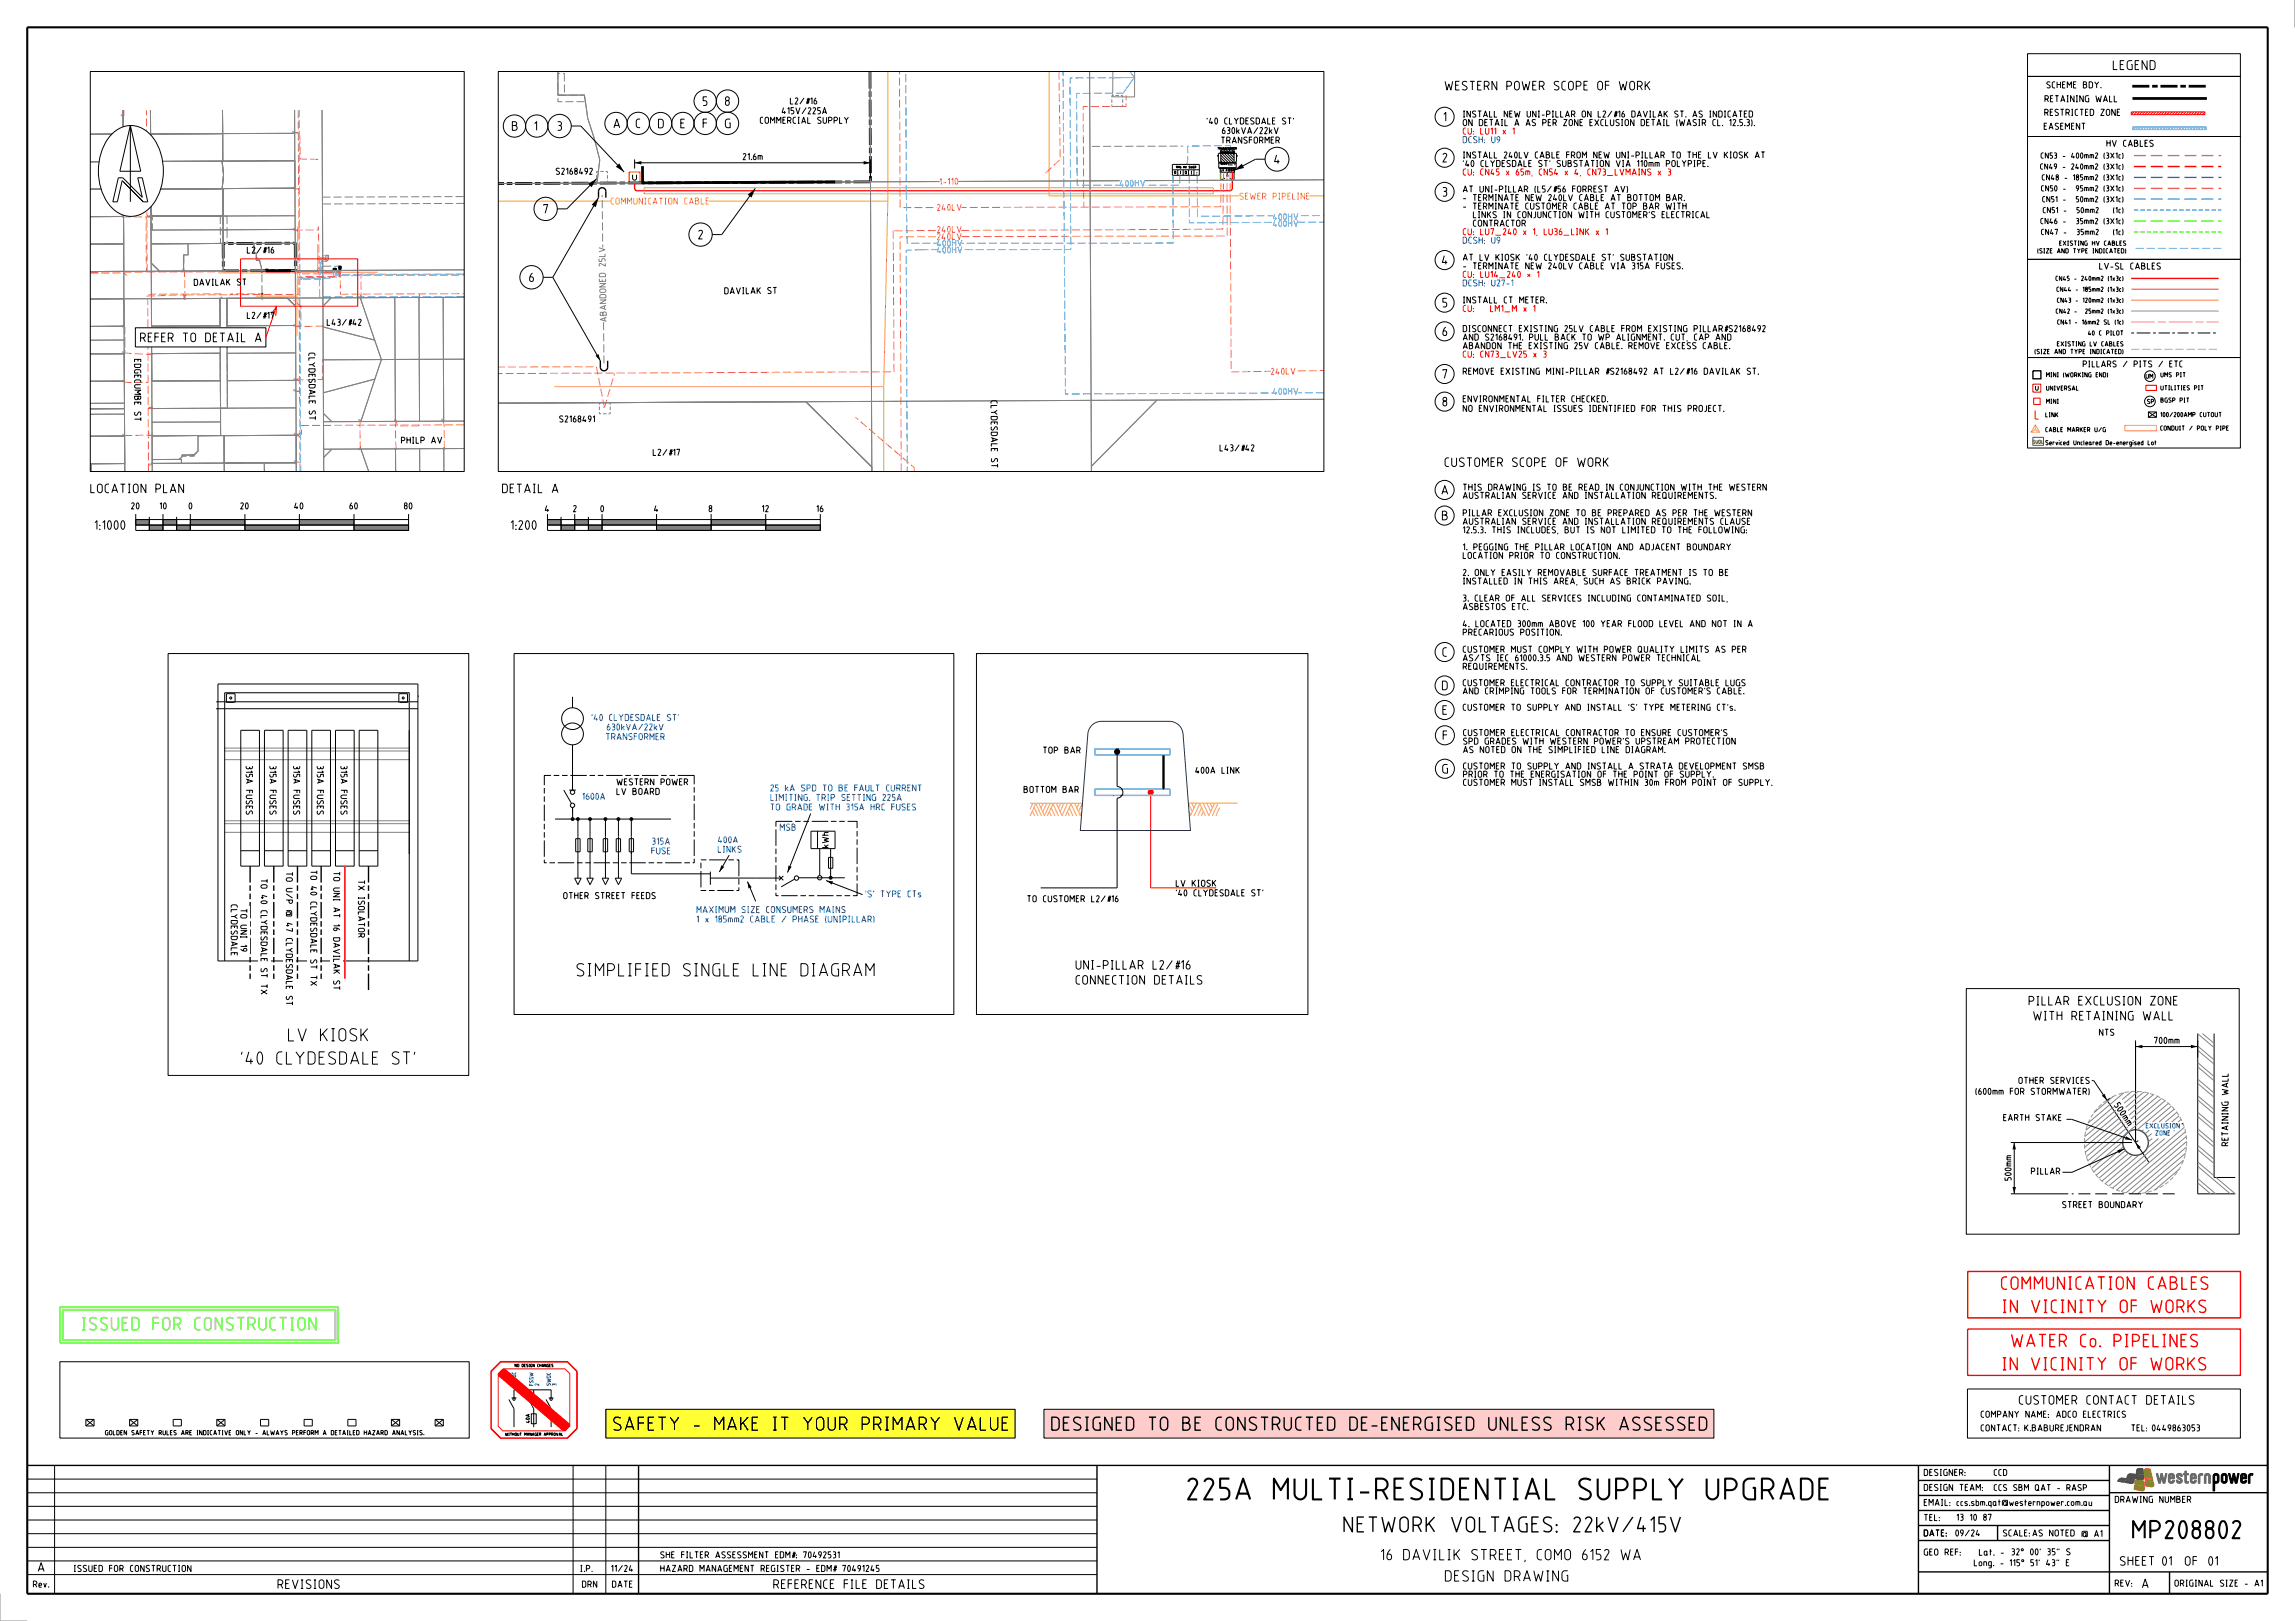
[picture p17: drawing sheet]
<svg xmlns="http://www.w3.org/2000/svg" width="841mm" height="594mm" viewBox="0 0 841 594" stroke-linecap="round" stroke-linejoin="round" font-family="sans-serif">
<defs><g id="words">
<text font-size="8.4" x="435" y="549.8">225A MULTI-RESIDENTIAL SUPPLY UPGRADE</text>
<text font-size="7" x="778.8" y="564">MP208802</text>
<text font-size="6" x="469.1" y="561.6">NETWORK VOLTAGES: 22kV/415V</text>
<g font-size="5.3">
<text x="224.6" y="524.3">SAFETY - MAKE IT YOUR PRIMARY VALUE</text>
<text x="385.2" y="524.3">DESIGNED TO BE CONSTRUCTED DE-ENERGISED UNLESS RISK ASSESSED</text>
</g>
<g font-size="5">
<text x="211.2" y="357.9">SIMPLIFIED SINGLE LINE DIAGRAM</text>
<text x="105.5" y="381.7">LV KIOSK</text>
<text x="88.2" y="390.2">'40 CLYDESDALE ST'</text>
</g>
<g font-size="5" fill="#f00">
<text x="733.2" y="472.7">COMMUNICATION CABLES</text>
<text x="733.7" y="481.2">IN VICINITY OF WORKS</text>
<text x="736.9" y="493.7">WATER Co. PIPELINES</text>
<text x="733.7" y="502.2">IN VICINITY OF WORKS</text>
</g>
<text font-size="5" fill="#3f0" x="29.9" y="487.6">ISSUED FOR CONSTRUCTION</text>
<g font-size="4.2">
<text x="482.9" y="571.8">16 DAVILIK STREET, COMO 6152 WA</text>
<text x="509.6" y="579.6">DESIGN DRAWING</text>
</g>
<text font-size="3.6" x="774.2" y="25.7">LEGEND</text>
<g font-size="3.5">
<text x="529.4" y="33.1">WESTERN POWER SCOPE OF WORK</text>
<text x="257.5" y="38.8">5</text>
<text x="265.7" y="38.8">8</text>
<text x="187.6" y="47.9">B</text>
<text x="195.8" y="47.9">1</text>
<text x="204.2" y="47.9">3</text>
<text x="224.8" y="47">A</text>
<text x="233" y="46.9">C</text>
<text x="241.1" y="47">D</text>
<text x="249.3" y="47">E</text>
<text x="257.5" y="47">F</text>
<text x="265.7" y="47">G</text>
<text x="528.9" y="44.5">1</text>
<text x="528.6" y="59.5">2</text>
<text x="466.9" y="60.1">4</text>
<text x="528.6" y="72">3</text>
<text x="199.1" y="78.3">7</text>
<text x="255.9" y="87.7">2</text>
<text x="528.4" y="97">4</text>
<text x="193.9" y="103.4">6</text>
<text x="528.6" y="112.7">5</text>
<text x="51.3" y="125.4">REFER TO DETAIL A</text>
<text x="528.6" y="123.2">6</text>
<text x="528.6" y="138.8">7</text>
<text x="528.6" y="148.9">8</text>
<text x="529.4" y="171.1">CUSTOMER SCOPE OF WORK</text>
<text x="33.1" y="180.7">LOCATION PLAN</text>
<text x="184" y="180.7">DETAIL A</text>
<text x="528.2" y="181.3">A</text>
<text x="528.4" y="190.7">B</text>
<text x="34.7" y="194.1">1:1000</text>
<text x="187.1" y="194.1">1:200</text>
<text x="528.6" y="240.7">C</text>
<text x="528.4" y="252.9">D</text>
<text x="528.6" y="261.9">E</text>
<text x="528.7" y="271.2">F</text>
<text x="528.5" y="283.5">G</text>
<text x="394.2" y="355.3">UNI-PILLAR L2/#16</text>
<text x="394.2" y="360.8">CONNECTION DETAILS</text>
<text x="743.4" y="368.5">PILLAR EXCLUSION ZONE</text>
<text x="745.1" y="374">WITH RETAINING WALL</text>
<text x="739.8" y="514.7">CUSTOMER CONTACT DETAILS</text>
<text x="776.8" y="573.8">SHEET</text>
<text x="792.3" y="573.8">01</text>
<text x="802.2" y="573.8">OF01</text>
<text x="13.9" y="576">A</text>
<text x="101.7" y="582.3">REVISIONS</text>
<text x="283.4" y="582.3">REFERENCE FILE DETAILS</text>
<text x="784.9" y="582">A</text>
</g>
<g font-size="2.5">
<text x="749.9" y="32.4">SCHEME BDY.</text>
<text x="286.5" y="41.8">415V/225A</text>
<text x="289.5" y="38.2">L2/#16</text>
<text x="749.3" y="37.4">RETAINING WALL</text>
<text x="278.5" y="45.3">COMMERCIAL SUPPLY</text>
<text x="442.2" y="45.6">'40 CLYDESDALE ST'</text>
<text x="536.1" y="46.2">ON DETAIL A AS PER ZONE EXCLUSION DETAIL (WASIR CL. 12.5.3).</text>
<text x="536.1" y="43">INSTALL NEW UNI-PILLAR ONL2/#16 DAVILAK ST. AS INDICATED</text>
<text x="749" y="47.5">EASEMENT</text>
<text x="749.2" y="42.4">RESTRICTED ZONE</text>
<text x="447.4" y="52.6">TRANSFORMER</text>
<text x="447.8" y="49.1">630kVA/22kV</text>
<text x="771.9" y="53.8">HV CABLES</text>
<text x="272.2" y="58.6">21.6m</text>
<text x="536.1" y="58">INSTALL 240LV CABLE FROM NEW UNI-PILLAR TO THE LV KIOSK AT</text>
<text x="203.7" y="64">S2168492</text>
<text x="536.1" y="61.2">'40 CLYDESDALE ST' SUBSTATION VIA 110mm POLYPIPE.</text>
<text x="536.1" y="70.5">AT UNI-PILLAR (L5/#56 FORREST AV)</text>
<text x="536.1" y="76.8">- TERMINATE CUSTOMER CABLE AT TOP BAR WITH</text>
<text x="536.1" y="73.7">- TERMINATE NEW 240LV CABLE AT BOTTOM BAR.</text>
<text x="537.7" y="83">CONTRACTOR</text>
<text x="537.7" y="79.9">LINKS IN CONJUNCTION WITH CUSTOMER'S ELECTRICAL</text>
<text x="90.5" y="92.9">L2/#16</text>
<text x="536.1" y="95.5">AT LV KIOSK '40 CLYDESDALE ST' SUBSTATION</text>
<text x="536.1" y="98.7">- TERMINATE NEW 240LV CABLE VIA 315A FUSES.</text>
<text x="769.3" y="98.8">LV-SL CABLES</text>
<text x="71.1" y="104.7">DAVILAK ST</text>
<text x="265.5" y="107.8">DAVILAK ST</text>
<text x="536.1" y="111.2">INSTALL CT METER.</text>
<text x="90.5" y="116.8">L2/#17</text>
<text x="119.8" y="119.4">L43/#42</text>
<text x="536.1" y="124.8">AND S2168491. PULL BACK TO WP ALIGNMENT. CUT, CAP AND</text>
<text x="536.1" y="121.7">DISCONNECT EXISTING 25LV CABLE FROM EXISTING PILLAR#S2168492</text>
<text x="49.2" y="131.6" transform="rotate(90 49.2 131.6)">EDGECUMBE ST</text>
<text x="113" y="129.3" transform="rotate(90 113 129.3)">CLYDESDALE ST</text>
<text x="536.1" y="127.9">ABANDON THE EXISTING 25V CABLE. REMOVE EXCESS CABLE.</text>
<text x="536.1" y="137.3">REMOVE EXISTING MINI-PILLAR #S2168492 AT L2/#16 DAVILAK ST.</text>
<text x="363" y="146.7" transform="rotate(90 363 146.7)">CLYDESDALE ST</text>
<text x="536.1" y="147.4">ENVIRONMENTAL FILTER CHECKED.</text>
<text x="204.9" y="154.8">S2168491</text>
<text x="536.1" y="150.9">NO ENVIRONMENTAL ISSUES IDENTIFIED FOR THIS PROJECT.</text>
<text x="147" y="162.6">PHILP AV</text>
<text x="239.3" y="167">L2/#17</text>
<text x="447" y="165.4">L43/#42</text>
<text x="536.1" y="179.8">THIS DRAWING IS TO BE READ IN CONJUNCTION WITH THE WESTERN</text>
<text x="536.1" y="182.8">AUSTRALIAN SERVICE AND INSTALLATION REQUIREMENTS.</text>
<text x="48.1" y="186.6">20</text>
<text x="58.5" y="186.6">10</text>
<text x="69.2" y="186.6">0</text>
<text x="88.1" y="186.6">20</text>
<text x="107.8" y="186.6">40</text>
<text x="128.1" y="186.6">60</text>
<text x="148.1" y="186.6">80</text>
<text x="199.7" y="187.6">4</text>
<text x="210" y="187.6">2</text>
<text x="220" y="187.6">0</text>
<text x="239.7" y="187.6">4</text>
<text x="259.7" y="187.6">8</text>
<text x="279.2" y="187.6">12</text>
<text x="299.2" y="187.6">16</text>
<text x="536.1" y="189.2">PILLAR EXCLUSION ZONE TO BE PREPARED AS PER THE WESTERN</text>
<text x="536.1" y="195.4">12.5.3. THIS INCLUDES, BUT IS NOT LIMITED TO THE FOLLOWING:</text>
<text x="536.1" y="192.3">AUSTRALIAN SERVICE AND INSTALLATION REQUIREMENTS CLAUSE</text>
<text x="536.1" y="201.7">1. PEGGING THE PILLAR LOCATION AND ADJACENT BOUNDARY</text>
<text x="536.1" y="204.8">LOCATION PRIOR TO CONSTRUCTION.</text>
<text x="536.1" y="214.2">INSTALLED IN THIS AREA, SUCH AS BRICK PAVING.</text>
<text x="536.1" y="211">2. ONLY EASILY REMOVABLE SURFACE TREATMENT IS TO BE</text>
<text x="536.1" y="220.4">3. CLEAR OF ALL SERVICES INCLUDING CONTAMINATED SOIL,</text>
<text x="536.1" y="223.5">ASBESTOS ETC.</text>
<text x="536.1" y="232.9">PRECARIOUS POSITION.</text>
<text x="536.1" y="229.8">4. LOCATED 300mm ABOVE 100 YEAR FLOOD LEVEL AND NOT IN A</text>
<text x="536.1" y="239.2">CUSTOMER MUST COMPLY WITH POWER QUALITY LIMITS AS PER</text>
<text x="536.1" y="245.4">REQUIREMENTS.</text>
<text x="536.1" y="242.3">AS/TS IEC 61000.3.5 AND WESTERN POWER TECHNICAL</text>
<text x="536.1" y="251.4">CUSTOMER ELECTRICAL CONTRACTOR TO SUPPLY SUITABLE LUGS</text>
<text x="536.1" y="254.4">AND CRIMPING TOOLS FOR TERMINATION OF CUSTOMER'S CABLE.</text>
<text x="536.1" y="260.4">CUSTOMER TO SUPPLY AND INSTALL 'S' TYPE METERING CT's.</text>
<text x="536.2" y="269.7">CUSTOMER ELECTRICAL CONTRACTOR TO ENSURE CUSTOMER'S</text>
<text x="536.2" y="276">AS NOTED ON THE SIMPLIFIED LINE DIAGRAM.</text>
<text x="536.2" y="272.8">SPD GRADES WITH WESTERN POWER'S UPSTREAM PROTECTION</text>
<text x="90.1" y="280.6" transform="rotate(90 90.1 280.6)">315A FUSES</text>
<text x="98.8" y="280.6" transform="rotate(90 98.8 280.6)">315A FUSES</text>
<text x="107.5" y="280.6" transform="rotate(90 107.5 280.6)">315A FUSES</text>
<text x="116.1" y="280.6" transform="rotate(90 116.1 280.6)">315A FUSES</text>
<text x="124.8" y="280.6" transform="rotate(90 124.8 280.6)">315A FUSES</text>
<text x="382.2" y="276.1">TOP BAR</text>
<text x="536.2" y="282">CUSTOMER TO SUPPLY AND INSTALL A STRATA DEVELOPMENT SMSB</text>
<text x="225.9" y="287.8">WESTERN POWER</text>
<text x="438" y="283.5">400A LINK</text>
<text x="536.2" y="288">CUSTOMER MUST INSTALL SMSB WITHIN 30m FROM POINT OF SUPPLY.</text>
<text x="536.2" y="285">PRIOR TO THE ENERGISATION OF THE POINT OF SUPPLY.</text>
<text x="225.9" y="291.3">LV BOARD</text>
<text x="375.1" y="290.6">BOTTOM BAR</text>
<text x="303.7" y="310.7" transform="rotate(-90 303.7 310.7)">kWh</text>
<text x="95.5" y="322.1" transform="rotate(90 95.5 322.1)">TO 40 CLYDESDALE ST TX</text>
<text x="104.8" y="319.5" transform="rotate(90 104.8 319.5)">TO U/P @ 47 CLYDESDALE ST</text>
<text x="113.7" y="318.9" transform="rotate(90 113.7 318.9)">TO40 CLYDESDALE ST TX</text>
<text x="122.1" y="319.4" transform="rotate(90 122.1 319.4)">TO UNI AT 16 DAVILAK ST</text>
<text x="131.2" y="322.5" transform="rotate(90 131.2 322.5)">TX ISOLATOR</text>
<text x="206.4" y="329.4">OTHER STREET FEEDS</text>
<text x="430.9" y="328.4">'40 CLYDESDALE ST'</text>
<text x="430.9" y="324.9">LV KIOSK</text>
<text x="84.6" y="331.5" transform="rotate(90 84.6 331.5)">CLYDESDALE</text>
<text x="88.1" y="333" transform="rotate(90 88.1 333)">TO UNI 19</text>
<text x="376.4" y="330.6">TO CUSTOMER L2/#16</text>
<text x="769.2" y="379.5">NTS</text>
<text x="789.4" y="382.5">700mm</text>
<text x="723.9" y="401.2">(600mm FOR STORMWATER)</text>
<text x="739.7" y="397.2">OTHER SERVICES</text>
<text x="774.6" y="405.1" transform="rotate(56 774.6 405.1)">5</text>
<text x="775.6" y="406.6" transform="rotate(56 775.6 406.6)">0</text>
<text x="734.1" y="410.8">EARTH STAKE</text>
<text x="776.6" y="408" transform="rotate(56 776.6 408)">0 mm</text>
<text x="816.6" y="420" transform="rotate(-90 816.6 420)">RETAINING WALL</text>
<text x="744.3" y="430.4">PILLAR</text>
<text x="737.1" y="432.6" transform="rotate(-90 737.1 432.6)">500mm</text>
<text x="755.7" y="442.7">STREET BOUNDARY</text>
<text x="725.9" y="519.5">COMPANY NAME: ADCO ELECTRICS</text>
<text x="725.9" y="524.5">CONTACT:K.BABUREJENDRAN</text>
<text x="781" y="524.5">TEL:0449863053</text>
<text x="705" y="540.8">DESIGNER:</text>
<text x="705" y="551.8">EMAIL:ccs.sbm.qat@westernpower.com.au</text>
<text x="705" y="546.3">DESIGN TEAM:</text>
<text x="775" y="550.7">DRAWING NUMBER</text>
<text x="705" y="557.3">TEL:</text>
<text x="717" y="557.3">13 10 87</text>
<text x="705" y="563">DATE: 09/24</text>
<text x="705" y="563">DATE:</text>
<text x="734" y="563">SCALE:</text>
<text x="744.8" y="563">AS NOTED @ A1</text>
<text x="242" y="571">SHE FILTER ASSESSMENT EDM#: 70492531</text>
<text x="705" y="570">GEO REF:</text>
<text x="723.4" y="573.9">Long. - 115° 51' 43&quot; E</text>
<text x="725.2" y="570">Lat. - 32° 00' 35&quot; S</text>
<text x="12.1" y="581.8">Rev.</text>
<text x="27" y="576">ISSUED FOR CONSTRUCTION</text>
<text x="212.6" y="576">I.P.</text>
<text x="213.3" y="581.8">DRN</text>
<text x="224" y="576">11/24</text>
<text x="224.3" y="581.8">DATE</text>
<text x="242" y="576">HAZARD MANAGEMENT REGISTER - EDM# 70491245</text>
<text x="775" y="581.4">REV:</text>
<text x="796.9" y="581.4">ORIGINAL SIZE - A1</text>
</g>
<g font-size="2.5" fill="#f00">
<text x="536.1" y="49.3">CU: LU11 x 1</text>
<text x="536.1" y="64.3">CU: CN45 x 65m, CN54 x 4, CN73_LVMAINS x 3</text>
<text x="536.1" y="86.2">CU: LU7_240 x 1, LU36_LINK x 1</text>
<text x="536.1" y="101.8">CU: LU14_240 * 1</text>
<text x="536.1" y="114.3">CU:</text>
<text x="546.1" y="114.3">LM1_M x 1</text>
<text x="536.1" y="131">CU: CN73_LV25 x 3</text>
</g>
<g font-size="2.5" fill="#0028fa">
<text x="536.1" y="52.4">DCSH: U9</text>
<text x="536.1" y="89.3">DCSH: U9</text>
<text x="536.1" y="104.9">DCSH: U27-1</text>
<text x="216.8" y="264.2">'40 CLYDESDALE ST'</text>
<text x="222.4" y="267.7">630kVA/22kV</text>
<text x="222" y="271.2">TRANSFORMER</text>
<text x="213.4" y="293.1">1600A</text>
<text x="282.3" y="293.5">LIMITING. TRIP SETTING 225A</text>
<text x="282.3" y="290">25 kA SPD TO BE FAULT CURRENT</text>
<text x="282.3" y="297">TO GRADE WITH 315A HRC FUSES</text>
<text x="285.8" y="304.4">MSB</text>
<text x="238.9" y="309.5">315A</text>
<text x="263.1" y="309">400A</text>
<text x="238.7" y="313">FUSE</text>
<text x="263.1" y="312.5">LINKS</text>
<text x="317.1" y="328.8">'S' TYPE CTs</text>
<text x="255.3" y="334.6">MAXIMUM SIZE CONSUMERS MAINS</text>
<text x="255.3" y="338.1">1 x 185mm2 CABLE / PHASE (UNIPILLAR)</text>
</g>
<g font-size="2.5" fill="#f66">
<text x="344.4" y="67.9" transform="rotate(-2 344.4 67.9)">1- 110</text>
<text x="343.4" y="77.3" transform="rotate(-1 343.4 77.3)">2</text>
<text x="345.1" y="77.3" transform="rotate(-1 345.1 77.3)">4</text>
<text x="347.1" y="77.2" transform="rotate(-1 347.1 77.2)">0 LV</text>
<text x="343.4" y="88" transform="rotate(-1 343.4 88)">2</text>
<text x="343.4" y="85.4" transform="rotate(-1 343.4 85.4)">2</text>
<text x="345.1" y="85.3" transform="rotate(-1 345.1 85.3)">4</text>
<text x="345.1" y="88" transform="rotate(-1 345.1 88)">4</text>
<text x="347.1" y="87.9" transform="rotate(-1 347.1 87.9)">0 LV</text>
<text x="347.1" y="85.3" transform="rotate(-1 347.1 85.3)">0 LV</text>
<text x="465.7" y="137.4" transform="rotate(-1 465.7 137.4)">2</text>
<text x="467.5" y="137.3" transform="rotate(-1 467.5 137.3)">4</text>
<text x="469.5" y="137.3" transform="rotate(-1 469.5 137.3)">0 LV</text>
</g>
<g font-size="2.5" fill="#39f">
<text x="410.4" y="68.5" transform="rotate(-1 410.4 68.5)">4</text>
<text x="412.4" y="68.5" transform="rotate(-1 412.4 68.5)">0</text>
<text x="414.1" y="68.4" transform="rotate(-1 414.1 68.4)">0 HV</text>
<text x="466.5" y="83.2" transform="rotate(-1 466.5 83.2)">4</text>
<text x="466.5" y="80.7" transform="rotate(-1 466.5 80.7)">4</text>
<text x="468.5" y="83.2" transform="rotate(-1 468.5 83.2)">0</text>
<text x="468.5" y="80.7" transform="rotate(-1 468.5 80.7)">0</text>
<text x="470.3" y="83.2" transform="rotate(-1 470.3 83.2)">0 HV</text>
<text x="470.3" y="80.7" transform="rotate(-1 470.3 80.7)">0 HV</text>
<text x="343.4" y="92.9" transform="rotate(-1 343.4 92.9)">4</text>
<text x="343.4" y="90.4" transform="rotate(-1 343.4 90.4)">4</text>
<text x="345.4" y="92.9" transform="rotate(-1 345.4 92.9)">0</text>
<text x="345.4" y="90.4" transform="rotate(-1 345.4 90.4)">0</text>
<text x="347.1" y="92.9" transform="rotate(-1 347.1 92.9)">0 HV</text>
<text x="347.1" y="90.4" transform="rotate(-1 347.1 90.4)">0 HV</text>
<text x="466.5" y="144.7" transform="rotate(-1 466.5 144.7)">4</text>
<text x="468.5" y="144.7" transform="rotate(-1 468.5 144.7)">0</text>
<text x="470.3" y="144.7" transform="rotate(-1 470.3 144.7)">0 HV</text>
</g>
<g font-size="2.5" fill="#ffa032">
<text x="223.8" y="75">COMMUNICATION CABLE</text>
<text x="454.3" y="73.2">SEWER PIPELINE</text>
</g>
<g font-size="2.5" fill="#828282">
<text x="221.9" y="95.9" transform="rotate(-91 221.9 95.9)">5 LV</text>
<text x="221.9" y="97.6" transform="rotate(-91 221.9 97.6)">2</text>
<text x="222.4" y="117.9" transform="rotate(-91 222.4 117.9)">A B A NDONED</text>
</g>
<g font-size="2.4">
<text x="763.3" y="134.6">PILLARS / PITS / ETC</text>
<text x="730.7" y="540.8">CCD</text>
<text x="730.7" y="546.3">CCS SBM QAT - RASP</text>
</g>
<g font-size="2.2">
<text x="747.9" y="58.1">CN53 - 400mm2 (3X1c)</text>
<text x="747.6" y="62.1">CN49 - 240mm2 (3X1c)</text>
<text x="748" y="70.1">CN50 -</text>
<text x="748.3" y="66.1">CN48 - 185mm2 (3X1c)</text>
<text x="759.5" y="70.1">95mm2 (3X1c)</text>
<text x="748.4" y="74.1">CN51 -</text>
<text x="759.8" y="74.1">50mm2 (3X1c)</text>
<text x="747.8" y="82.1">CN46 -</text>
<text x="748.6" y="78.1">CN51 -</text>
<text x="759.4" y="82.1">35mm2 (3X1c)</text>
<text x="760.8" y="78.1">50mm2</text>
<text x="774.2" y="78.1">(1c)</text>
<text x="748" y="86.1">CN47 -</text>
<text x="760.4" y="86.1">35mm2</text>
<text x="774.1" y="86.1">(1c)</text>
</g>
<g font-size="1.9" fill="#0028fa">
<text x="786.4" y="413.5">EXCLUSION</text>
<text x="789.8" y="416.1">ZONE</text>
</g>
<g font-size="1.8">
<text x="746.6" y="92.8">(SIZE AND TYPE INDICATED)</text>
<text x="754.7" y="90">EXISTING HV CABLES</text>
<text x="753.3" y="102.9">CN45 - 240mm2 (1x3c)</text>
<text x="753.7" y="106.9">CN44 - 185mm2 (1x3c)</text>
<text x="753.8" y="110.9">CN43 - 120mm2 (1x3c)</text>
<text x="753.4" y="114.9">CN42 -</text>
<text x="753.9" y="118.9">CN41 - 16mm2 SL (1c)</text>
<text x="763.1" y="114.9">25mm2 (1x3c)</text>
<text x="765.2" y="122.9">40 C PILOT</text>
<text x="745.6" y="129.7">(SIZE AND TYPE INDICATED)</text>
<text x="753.9" y="126.9">EXISTING LV CABLES</text>
<text x="749.8" y="143.1">UNIVERSAL</text>
<text x="749.8" y="138.2">MINI (WORKING END)</text>
<text x="786.3" y="138.7">UM</text>
<text x="791.8" y="138.2">UMS PIT</text>
<text x="791.8" y="143">UTILITIES PIT</text>
<text x="749.8" y="147.9">MINI</text>
<text x="786.8" y="148">SP</text>
<text x="791.8" y="147.5">BGSP PIT</text>
<text x="749.6" y="152.9">LINK</text>
<text x="791.7" y="152.8">100/200AMP CUTOUT</text>
<text x="749.6" y="158.3">CABLE MARKER U/G</text>
<text x="791.7" y="157.8">CONDUIT / POLY PIPE</text>
<text x="749.6" y="163.1">Serviced Uncleared De-energised Lot</text>
<text x="38.5" y="525.9">GOLDEN SAFETY RULES ARE INDICATIVE ONLY - ALWAYS PERFORM A DETAILED HAZARD ANALYSIS.</text>
</g>
<g font-size="1.5" fill="#0028fa">
<text x="189.1" y="507.5" transform="rotate(-90 189.1 507.5)">SWDC</text>
<text x="191.1" y="507.5" transform="rotate(-90 191.1 507.5)">1</text>
<text x="195.4" y="507.7" transform="rotate(-90 195.4 507.7)">FSSW</text>
<text x="197.5" y="507.7" transform="rotate(-90 197.5 507.7)">2</text>
<text x="201.8" y="507.7" transform="rotate(-90 201.8 507.7)">SWDC</text>
<text x="203.8" y="507.7" transform="rotate(-90 203.8 507.7)">3</text>
</g>
<text font-size="1.5" x="194.1" y="521.4" transform="rotate(-90 194.1 521.4)">40A</text>
<text font-size="1.3" fill="#329932" x="744.9" y="162.6">SUDL</text>
<g font-size="1.1">
<text x="188.7" y="500.9">NO DESIGN CHANGES</text>
<text x="185.1" y="526.1">WITHOUT MANAGER APPROVAL</text>
</g>
<g font-size="1">
<text x="430.3" y="63.6">Q</text>
<text x="432.4" y="63.6">I</text>
<text x="434.2" y="63.6">Q</text>
<text x="436.4" y="63.6">I</text>
<text x="438.3" y="63.6">-</text>
</g>
<g font-size=".8">
<text x="446.2" y="54.8">TRANSFORMER</text>
<text x="431.1" y="61.7">RM6 HV SWGR</text>
<text x="447.4" y="62.8">LV KIOSK</text>
</g>
</g></defs>
<path d="M82.3 275.2h67.7M82.3 278.4h67.7M82.3 274.1h67.7M82.3 305h67.7M82.3 300.8h67.7M82.4 301.8h67.6" fill="none" stroke="#828282" stroke-width=".37"/>
<path d="M21.9 499h150v28h-150zM188.3 509.3h13.7M202 516.2v6.8M31.5 520.1h3v2.4h-3zM47.5 520.1h3v2.4h-3zM63.5 520.1h3v2.4h-3zM79.4 520.1h3v2.4h-3zM95.5 520.1h3v2.4h-3zM111.4 520.1h3v2.4h-3zM127.5 520.1h3v2.4h-3zM143.4 520.1h3v2.4h-3zM159.5 520.1h3v2.4h-3z" fill="none" stroke="#000" stroke-width=".37"/>
<path d="M69.7 190.4h20v2h-20z" fill="#828282"/>
<path d="M69.7 190.4h20v2h-20z" fill="none" stroke="#000" stroke-width=".37"/>
<path d="M89.7 192.4h20v2h-20z" fill="#828282"/>
<path d="M89.7 192.4h20v2h-20z" fill="none" stroke="#000" stroke-width=".37"/>
<path d="M109.7 190.4h20v2h-20z" fill="#828282"/>
<path d="M109.7 190.4h20v2h-20z" fill="none" stroke="#000" stroke-width=".37"/>
<path d="M129.7 192.4h20v2h-20z" fill="#828282"/>
<path d="M129.7 192.4h20v2h-20z" fill="none" stroke="#000" stroke-width=".37"/>
<path d="M64.7 192.4h5v2h-5z" fill="#828282"/>
<path d="M64.7 192.4h5v2h-5z" fill="none" stroke="#000" stroke-width=".37"/>
<path d="M59.7 190.4h5v2h-5z" fill="#828282"/>
<path d="M59.7 190.4h5v2h-5z" fill="none" stroke="#000" stroke-width=".37"/>
<path d="M54.7 192.4h5v2h-5z" fill="#828282"/>
<path d="M54.7 192.4h5v2h-5z" fill="none" stroke="#000" stroke-width=".37"/>
<path d="M49.7 190.4h5v2h-5z" fill="#828282"/>
<path d="M49.7 190.4h5v2h-5z" fill="none" stroke="#000" stroke-width=".37"/>
<path d="M220.6 190.4h20v2h-20z" fill="#828282"/>
<path d="M220.6 190.4h20v2h-20z" fill="none" stroke="#000" stroke-width=".37"/>
<path d="M240.6 192.4h20v2h-20z" fill="#828282"/>
<path d="M240.6 192.4h20v2h-20z" fill="none" stroke="#000" stroke-width=".37"/>
<path d="M260.6 190.4h20v2h-20z" fill="#828282"/>
<path d="M260.6 190.4h20v2h-20z" fill="none" stroke="#000" stroke-width=".37"/>
<path d="M280.6 192.4h20v2h-20z" fill="#828282"/>
<path d="M280.6 192.4h20v2h-20z" fill="none" stroke="#000" stroke-width=".37"/>
<path d="M215.6 192.4h5v2h-5z" fill="#828282"/>
<path d="M215.6 192.4h5v2h-5z" fill="none" stroke="#000" stroke-width=".37"/>
<path d="M210.6 190.4h5v2h-5z" fill="#828282"/>
<path d="M210.6 190.4h5v2h-5z" fill="none" stroke="#000" stroke-width=".37"/>
<path d="M205.6 192.4h5v2h-5z" fill="#828282"/>
<path d="M205.6 192.4h5v2h-5z" fill="none" stroke="#000" stroke-width=".37"/>
<path d="M200.6 190.4h5v2h-5z" fill="#828282"/>
<g fill="none" stroke="#000" stroke-width=".37">
<path d="M446.5 57.1h-.5h.5M446.7 59.3l-.1 2.3h6.4v-1.9h-6.4M446.9 59.7l-.4-.7v-2.8h6.6v2.8l-.5 .7M447.2 55.6h.1M447.2 55.6v.6M447.4 54.9l4.8 4.8M447.4 54.9h4.8v4.8h-4.8zM447.4 56.9l2.8 2.8M447.4 58.9l.8 .8M447.4 55.9l3.8 3.8M447.4 57.9l1.8 1.8M447.4 55.6v.6"/>
<path d="M447.5 55.6h.1M447.7 55.6v.6M447.7 55.6h.1M448 55.6h.1M448 55.6v.6M448.2 55.6h.1M448.2 55.6v.6M448.3 55.6v.6M448.3 54.9l3.9 3.9M448.5 55.6h.1M448.5 55.6v.6M448.7 55.6h.1"/>
<path d="M448.7 55.6v.6M448.8 55.6h.1M448.8 55.6v.6M449 55.6v.6M449 55.6h.1M449 55.6l.1 .6M449.3 55.6h.1M449.3 55.6v.6M449.3 54.9l2.9 2.9M449.5 55.6v.6M449.5 55.6h.1M449.8 55.6h.1"/>
<path d="M449.8 55.6v.6M450 55.6h.1M450 55.6v.6M450.1 55.6h.1M450.1 55.6v.6M450.3 55.6h.1M450.3 55.6v.6M450.3 54.9l1.9 1.9M450.4 55.6v.6M450.6 55.6h.1M450.6 55.6v.6M450.8 55.6h.1"/>
<path d="M450.8 55.6v.6M451.1 55.6h.1M451.1 55.6v.6M451.3 54.9l.9 .9M451.3 55.6h.1M451.3 55.6v.6M451.4 55.6h.1M451.6 55.6h.1M451.6 55.6v.6M451.8 55.6h.1M451.8 55.6v.6M451.9 55.6h.1"/>
<path d="M451.9 55.6v.6M452.1 55.6h.1M452.1 55.6v.6M452.2 55.6h.1M452.2 55.6v.6M452.4 55.6h.1M452.4 55.6v.6M452.9 59.3v.4M453.1 57.1h.5h-.5M231.8 64v1.3a.72 .72 0 0 0 .7 .7 .72 .72 0 0 0 .8-.7v-1.3M429.6 60.2h9.9v4h-9.9zM429.6 62.2h9.9"/>
<path d="M431.6 62.2v2M432.6 64.1h.1M433.6 62.2v2M435.5 62.2v2M436.5 64.1h.1M437.5 62.2v2M438.5 64.1h.1M446.8 61.6h2.9M447.1 61.6h5.3v1.5h-5.3zM447.2 63.1v2.7M448.1 61.7l.1 .1M448.1 61.7h.1"/>
<path d="M448.2 61.8h.1M448.3 61.7h.1M448.3 61.7l-.1 .1M450 61.6h2.8M451.3 61.7v.1M451.3 61.8h.1M451.4 61.7v.1M452.2 63.2v2.6M97.3 98.8l.1 .3 .1-.3M122.1 98.3h1.2v.5h-1.2zM122.1 98.6h1.2M122.1 98.6l.1 .2z"/>
<path d="M122.2 98.8h.1M122.3 98.6v.2M122.4 98.6v.2zM122.4 98.8h.1M122.6 98.6v.2M122.6 98.6l.1 .2zM122.7 98.8h.1M122.8 98.6v.2M122.9 98.6v.2zM122.9 98.8h.1M123 98.6v.2M123.2 98.8h.1"/>
<path d="M123.2 98.6v.2zM124.1 98h.1M124.2 98.2v.1M124.2 98.3h.1M124.2 98.5h.1M124.2 97.8h.1M124.2 98.5h.7v.2h-.7zM124.2 97.8v.1M124.2 98.7v.4M124.3 97.8h.6M124.3 97.7h.6v.6h-.6zM124.3 97.8h.1"/>
<path d="M124.3 97.8l.4 .5M124.3 97.9l.3 .4M124.3 98.1l.2 .2M124.3 97.7l.6 .6M124.3 98.2l.1 .1M124.4 98.5h.1M124.4 97.7l.5 .5M124.4 97.8h.1M124.4 98.6h.1M124.4 97.8v.1M124.4 98.5v.1M124.5 97.8h.1"/>
<path d="M124.5 97.8v.1M124.5 97.7l.4 .4M124.6 98.5h.1M124.6 97.8v.1M124.6 97.8h.1M124.6 97.7l.3 .2M124.7 97.8h.1M124.7 97.8v.1M124.8 98.5h.1M124.8 97.7v.1M124.8 98.6h.1M124.8 98.5v.1"/>
<path d="M124.8 97.8h.1M124.9 98.7v.4M124.9 97.8h.1M124.9 97.8l.1 .7M125 97.9h-.8v.6h.8M125 98h.1M125 98.2l-.8 .1M125.1 98h.1M200.6 190.4h5v2h-5zM721 509h100v18h-100z"/>
</g>
<path d="M219.3 72.4v-2.3a1.34 1.34 0 0 1 1.4-1.3 1.34 1.34 0 0 1 1.3 1.3v2.3M95.8 99.9l.2-.5 .1 .5M95.8 107.3l.2 .5 .2-.5M220 132.2v2.3a1.34 1.34 0 0 0 1.3 1.4 1.34 1.34 0 0 0 1.4-1.4v-2.3" fill="none" stroke="#000" stroke-width=".51"/>
<path d="M230.5 63h4v4h-4zM97.2 98.7h.5v.5h-.5z" fill="none" stroke="#f00" stroke-width=".37"/>
<g fill="none" stroke="#000" stroke-width=".37" stroke-dasharray="1.6 .8" stroke-linecap="butt">
<path d="M447.3 59.8v.1M447.3 59.7l.1 .1M447.4 60h.3M447.4 60v-.1M447.4 59.9h-.1M447.6 59.8h.2M447.6 59.8h-.3M447.7 60v-.1M447.7 59.9h.1M447.8 59.7l-.1 .1M447.8 59.8v.1M447.9 59.8v.1"/>
<path d="M447.9 59.7l.1 .1M448 60h.3M448 60v-.1M448 59.9h-.1M448.2 59.8h.2M448.2 59.8h-.3M448.3 60v-.1M448.3 59.9h.1M448.4 59.7l-.1 .1M448.4 59.8v.1M448.5 59.8v.1M448.5 59.7l.1 .1"/>
<path d="M448.6 60h.3M448.6 60v-.1M448.6 59.9h-.1M448.8 59.8h.2M448.8 59.8h-.3M448.9 60v-.1M448.9 59.9h.1M449 59.7l-.1 .1M449 59.8v.1M449.1 59.8v.1M449.1 59.7l.1 .1M449.2 60h.3"/>
<path d="M449.2 59.9h-.1M449.2 60v-.1M449.4 59.8h-.3M449.4 59.8h.2M449.5 60v-.1M449.5 59.9h.1M449.6 59.7l-.1 .1M449.6 59.8v.1M447.4 60v.1M447.5 60.2v-.1M447.5 60.4v-.3M447.6 60.1v.3"/>
<path d="M447.6 60.4h-.1M447.6 60.1v.1M447.7 60.1v-.1M447.7 60.1h-.3M448 60v.1M448.1 60.2v-.1M448.1 60.4v-.3M448.2 60.1v.3M448.2 60.4h-.1M448.2 60.1v.1M448.3 60.1v-.1M448.3 60.1h-.3"/>
<path d="M448.6 60v.1M448.7 60.2v-.1M448.7 60.4v-.3M448.8 60.1v.3M448.8 60.4h-.1M448.8 60.1v.1M448.9 60.1v-.1M448.9 60.1h-.3M449.2 60v.1M449.3 60.2v-.1M449.3 60.4v-.3M449.4 60.4h-.1"/>
<path d="M449.4 60.1v.3M449.4 60.1v.1M449.5 60.1h-.3M449.5 60.1v-.1M449.7 63.1a2.53 2.53 0 0 1-2.4 2.8M449.8 63.1a2.53 2.53 0 0 0 2.4 2.8M450.1 60.4h2.4M450.1 60.4v-.7M452.5 60.4v-.7M124.3 98.4v-.1M124.3 98.3v.1M124.4 98.3h-.1"/>
<path d="M124.4 98.3v.1M124.4 98.4v-.1M124.4 98.3h.1M124.5 98.4h-.1M124.5 98.3h-.1M124.5 98.3v.1M124.5 98.4v-.1M124.5 98.3h.1M124.6 98.3h-.1M124.6 98.7l.3 .4M124.6 98.7l-.3 .4M124.6 98.4h.3"/>
<path d="M124.6 98.4v-.1M124.9 98.4v-.1"/>
</g>
<path d="M451.6 63.1v5.8a1.02 1.02 0 0 1-1 1h-217.1a.99 .99 0 0 1-.9-1v-1.9M124.8 98.7l-.1 .9h-27.2l-.1-.4" fill="none" stroke="#f00" stroke-width=".51"/>
<path d="M325.3 26.2v47.5h-142.7M384.4 26.2v45.6h100.7M236 68.8h208.6v2.2h-208.6zM97.9 99.4h26v.3h-26zM109 83.1v16.9h-28.9M116.4 89.5v10.3h22.1" fill="none" stroke="#ffa032" stroke-width=".37"/>
<path d="M318.8 26.2l.2 40.4M319 66.6l-136.4 .7M108.2 99.2l-26.4 .1v-10.1l26.4-.1v10.1" fill="none" stroke="#000" stroke-width="1" stroke-dasharray="6.3 1 2 1" stroke-linecap="butt"/>
<path d="M414.1 26.2l1.5 2.2M415.6 28.4l-4 5.7h-2.6M415.6 28.4l-6.3 .1M119.5 93.7h.3l.5 .7M120.3 94.4h-.8M120.3 94.4l-.5 .7h-.3" fill="none" stroke="#39f" stroke-width=".37"/>
<g fill="none" stroke="#f66" stroke-width=".37" stroke-dasharray="3 1.1" stroke-linecap="butt">
<path d="M388.1 26.2l.4 32.2-6.2 5.8M410.8 39h-13.9l.4 36.9M410.8 39h1.8l.1-4.1M44.9 53.5h8.8M45.4 40.4v2l-.5 .1M55.4 49.3h-1.7M55.5 58.9h-1.8M107.8 48.6l1.5-.1M116.6 58.4l-6.6-.1-.1-9.3-2.1-.4M45 69h10.5l-1.7 .5M45 69l1.4 .5M45 79.5h8.8l1.8-.4"/>
<path d="M55 69.5h-1.2l-.1-29.1M55.4 69.6l-.4-.1M55.4 69.6l-1.6 .1M55.6 79.1l-1.8-.1v-9.3M55.6 79.1l-2 .6 .1 20M107.8 69.2h1.6M329.8 76.1l-.2-49.9M447.4 63.1v12.6l-117.6 .4M448.4 63.2l-.3 20.8-120.8 .6M449.6 63.1l.2 23.4-120 .2M450.7 63.2l.5 73.1M33.1 99.8l20.6-.1"/>
<path d="M53.9 99.7l13.7-.1M53.9 99.7l-.1-19.7 1.8-.9M67.5 99.1l.1 .5M67.8 99.7l15.2-.1v.2M107.9 84.3l1.6 .3M107.9 84.3h8.7l.1-1.2 .2 15-.8 .7M119.7 95.7h-1.7v4.6M119.7 95.7h.2v-.5M124.3 98.7v1.6h-14.7M124.4 98.7v2.6l-15.1 .1M124.6 98.7v2.9l-15 .1M124.7 98.7v9.2"/>
<path d="M327.3 84.6l.3 51.6-145 .7M33.1 100.1l12.2-.1 1.3 1M45.4 119.8h.4v4.5M67.7 109.7l-.3-1.9h-11.9l-1.5 .5M67.7 109.7l-.6-1.7-13.3 .5 .3 1.3M67.7 109.6l-.1-10M67.7 109.7l.4-2h12.8l.5 1.6M96.1 109.5l.4-1.6M96.1 109.5l-.4-1.9-11 .1-.6 .5M108.1 119.5l1.6 .2M108.1 119.5l2.2-.2-.1-7.1-2.7-2.2M109.3 101.4v6.5l-40.9 .1-.7 1.7"/>
<path d="M109.6 100.3l-.3-59.9M118.6 119.5l-8.9 .2M124.7 107.9l45.4-.3M132.4 109.3l-.4-1.5M153.8 109.2l-.1-1.5M170.1 100.4h-37.8l.1 8.9M45.3 129.4l8.9 .5M45.3 139.9l1.3 .3 7.7-.1M45.8 124.3v4.8l-.5 .3M55.8 129.8l-1.6 .1M55.8 129.8h-1.8M56 120h-1.6l-.2 .5"/>
<path d="M108.2 139.2l10-.1-.1-7h.6M108.2 139.2l1.4 .4M108.2 139.2l1.6-.5M451.2 136.3l33.9-.5M45.5 159.6l8.9-.1M55.9 149.5l-1.7 .4M55.9 149.5l-1.6-.2M55.9 159.6h-1.4l-.1-1.6M108.3 159.3l1.6-.5-.1-14.5M108.3 159.3l1.4 .4M108.3 143.3h1.5l-.2-41.6M108.3 143.3l1.5 .1v.9"/>
<path d="M132 154.3l-.1 1.6M145.1 154.2l-.2 1.6M153.6 155.9l-8 .2-.5-1.9M162.3 154.1l.4 1.6M170.1 155.7l-59.6 .2v3.3l-2.2 .1M221.5 149.3l3.7-12.6M221.5 149.3l-3-14.9-35.9 .1M54.4 172.8l-.3-63M56 170h-1.7M56 170l-1.6 .6M108.3 169.3l1.6 .1M109.9 172.8v-12.8l-1.6-.7"/>
<path d="M132 164.8l.1-1.4M132 164.8l-.1-8.9M145.2 164.7l-.3-8.9M162.8 164.6l-.1-8.9M330.3 172.8l-.5-86.1M335.1 172.8v-1.4l-21.7-18.5"/>
</g>
<g fill="none" stroke="#828282" stroke-width=".37" stroke-dasharray="3 1.1" stroke-linecap="butt">
<path d="M206.8 26.9l.1 8h-2.4l-.1-8h2.4M214.2 37.2l-9.7 .1v-2.4l9.7-.1v2.4M400.2 53.7l33.4-.2M55.8 78.8v.5h-.4v-.5h.4M81.7 79.2v5h-.9l-.1-5h1M83.2 79.2v5h-1.5v-5h1.5M118.1 72.2l52-.2M170.1 74.5l-51.9 .2-.1-2.5M55.4 84.3v-5h.4v5h-.4M67.3 97l-.1-3.6 .1 3.6M67.3 93.4v3.6v-3.6M81.8 89.2h-1v-5h.9l.1 5"/>
<path d="M83.2 84.2v5h-1.4l-.1-5h1.5M94.2 94.2v1h-.3v-1h.3M95.1 95.5h-1.2v-.3h1.2v.3M118.4 97.5h4.2M96 107.5v-7.7M221.3 133.2l-.6-61.8M83.3 149.6h-2.5l-.2-40.2 2.5-.1 .2 40.3M66.7 167.2v-.4h4.4v.4h-4.4M72.5 165.3l-1.4 1.5h-1.9l1.9-.1 1.4-1.4"/>
</g>
<g fill="none" stroke="#828282" stroke-width=".37">
<path d="M318.8 26.2l.2 40.4-100.2 .5 1-8.5-2-7.7-2.4-7.6-1.2-8.5-9.7 .1-.1-8.7 .1 8.7 9.7-.1 1.2 8.5 2.4 7.6 2 7.7-1 8.5-36.2 .2M318.8 26.2l.2 40.4M318.8 26.2l.2 40.4 80.5-.3-.2-40.1 .2 40.1 85.6-.4-85.6 .4 .3 80.4 85.3-.4-61.1 .3-24.1 24.3M407.4 36.4v1.3M407.4 38.3v.7h.7M407.8 26.2l-.1 9.3h8l.1-9.3M408.1 35h-.7v.7M408.7 35h1.4M408.7 39h1.4M410.7 35h.7v.7M411.4 36.4v1.3M411.4 38.3v.7h-.7"/>
<path d="M44.4 53h.5v.5h-.5zM44.5 42l-.1 .5M44.6 42h.1M44.6 42.5h.1M44.8 42v.5M54.9 48.8h.5v.5h-.5zM55 58.4v.5M55.1 58.4h.4v.5h-.4M55.2 49.1l.2 50.3h-10l-.3-59v8.7l-12 .1 12-.1 .1 10.1-12.1 .1 12.1-.1v10l-12.1 .1 12.1-.1 .1 10.1-12.2 .1 12.2-.1v10.1l-12.2 .1M55.2 49.1l26.4-.1v10l-26.4 .2zM55.2 49.1l-.1-8.7 .1 8.7 26.4-.1-.1-8.6 .1 8.6 26.4-.1-.1-8.5 .3 58.8 10.1-.1-.3-58.7 .3 58.7 51.8-.2-51.8 .2v10.1l51.8-.3-7.7 .1 .1 22.6h7.6h-7.6l.1 22.7h7.5l-51.6 .2 .1 10.1 51.5-.2h-7.5l.1 8.4-.1-8.4h-8.8v8.4v-8.4l-8.9 .1 .1 8.3-.1-8.3h-12.6l2.8 8.3-2.8-8.3-10.7 .1-3 3M55.2 59.2l26.2-.2 .5 5.1-.5 5-26.1 .1z"/>
<path d="M81.4 59l26.6-.1 .1 10.1-26.7 .1 .5-5zM81.6 49l26.4-.1v10l-26.4 .1zM107.2 48.1h.6v.5h-.6zM44.5 68.6h.5M44.5 68.7v.2M44.6 79.5h.3M44.6 79.2v.2M44.6 79.5h.1M44.9 79.1h-.3M45 79.5h.1M45 79.1h.1M45 69h-.5"/>
<path d="M45 68.7v.2M45 79.2v.2M55 69.5h.1M55 69v.1M55 69.2v.1M55 69.4v.1M55.1 79l.3 .1M55.1 78.7v.2M55.3 69.2l26.4-.1v10.1l-26.3 .1zM55.4 79.3l26.3-.1v5l-26.3 .1zM55.4 79.3l26.3-.1 .1 10-26.4 .2zM55.4 78.6h-.3"/>
<path d="M55.5 79.1h.1M55.5 78.6h.1M55.5 69.2v.1M55.5 69.4l-.3 .1M55.5 69h-.5v-.5h.5v.6M55.6 78.6h.1M55.6 78.7v.2M55.6 79v.1M81.7 69.1l26.4-.1v10.1l-26.4 .1zM81.7 79.2l26.4-.1 .1 5-26.5 .1zM107.4 68.7h.4v.5h-.4zM182.6 67.3l136.4-.7 .4 80.5-136.8 .6 112.7-.5 24.2 23.9v1.7l-.1-25.7 80.4-.4 .1 26.1v-1.9"/>
<path d="M218.6 62.8h.7M218.6 64.2v1.3M218.6 66.2v.6h.7M220 62.8h1.3M220 66.8h1.3M221.9 62.8h.7v.7M222.6 64.2v1.3M222.6 66.2v.6h-.7M319 66.6l80.5-.3 .3 80.4-80.4 .4zM319 66.6l-136.4 .7M33.1 99.5l12.3-.1v10.1l-12.3 .1 12.3-.1 .1 10-12.4 .1 12.4-.1v5.1l-12.4 .1 12.4-.1v5l-12.4 .1 12.4-.1 .1 10.1h-12.5M33.1 89.5l12.2-.1 .1 10"/>
<path d="M33.1 89.5l12.2-.1 .1 10-12.3 .1M45.4 99.4h10l.1 10.1h-10.1zM45.4 99.4l-12.3 .1M55.4 84.3l26.3-.1 .1 5-26.4 .2zM55.4 89.4l13.5-.1v4.1h-1.6v5.9l-8.9 .1-3-3zM55.4 89.4l26.4-.2v10.1l-23.4 .1-3-3zM55.4 99.4l52.8-.2 .1 10-52.8 .3zM55.4 96.4l3 3h-3zM67 98.6h.5v.5h-.5zM68.9 89.3l12.9-.1v10.1h-14.5v-5.9h1.6zM81.7 84.2l26.5-.1v5l-26.4 .1zM81.8 89.2l26.4-.1v10.1l-26.4 .1z"/>
<path d="M81.8 89.2h11.3l.1 3.5h.7v2.5h1.2l.7 2.9-.1 1.1-13.9 .1zM93.1 89.2l15.1-.1v10.1h-12.5l.1-1.1-.7-2.9h-1.2v-2.5h-.7zM95.7 98.7h.5v.5h-.5zM107.4 83.8h.5v.5h-.5zM108.2 99.2l10.1-.1v10.1h-10zM119.3 95.4v.1M119.3 95.6h.5M119.3 93.5h1v1.8h-1zM119.8 95.3h-.5M119.8 95.4v.1M44.8 119.3v.5M44.9 119.3h.1"/>
<path d="M44.9 119.8h.1M45.1 119.3h.1M45.1 119.8h.1M45.2 119.3v.5M55.5 109.5l.3 63.3v-3l26.4-.1v3.1M55.5 109.5l25.1-.1 .1 10-25.2 .1zM55.5 109.5h-10.1l.3 63.3M55.5 119.5l25.2-.1v5l-25.1 .2zM55.6 119.5h.5v.6h-.5zM67.3 109.1v.5M67.4 109.1h.2M67.4 109.6h.2"/>
<path d="M67.7 109.6h.1M67.7 109.1h.1M67.7 109.1v.5M80.6 109.4l2.5-.1 .2 40.3h-2.5zM80.9 109v.1M80.9 109.2v.1M80.9 109.3h.5M81.4 108.9h-.5M81.4 109v.1M81.4 109.2v.1M83.1 109.3l22.2-.1 3 3v7.1l-25.1 .1zM83.2 119.4l25.1-.1 .1 10-25.2 .2z"/>
<path d="M95.8 109.8h.1M95.8 109.5v.1M95.8 109.7v.1M95.9 109.3l-.1 .1M96 109.3h.1M96 109.8h.1M96.2 109.3l.1 .1M96.2 109.8h.1M96.3 109.5v.1M96.3 109.7v.1M105.3 109.2h3v3zM107.6 119.4l.1 .1"/>
<path d="M107.6 119.2v.1M107.7 119l-.1 .1M107.8 119.5h.1M107.8 119h.1M108 119l.1 .1M108.1 119.4l-.1 .1M108.1 119.2v.1M118.1 119.5h.1M118.1 119.1h.1M118.1 119.2v.2M118.3 119.5h.1M118.3 119.1h.1"/>
<path d="M118.3 109.2l3.1-.1-3 3.1zM118.4 119.8l18.9 4.8 2.5 7.2-21.4 .1zM118.5 119.1h.1M118.6 119.1h.1M118.6 119.2v.2M118.6 119.5h-.1M121.4 109.1h10.6l5.3 15.5-18.9-4.8v-7.6zM131.9 108.8v.5M132 109.1l12.7-.1 .1 22.7-5 .1zM132 108.8h.2M132 109.3h.2M132.3 108.8v.5"/>
<path d="M144.7 109h8.8l.1 22.7h-8.8zM153.3 108.7h.5v.5h-.5zM153.5 109h8.9l.1 22.6-8.9 .1zM33.1 139.7h12.5v10l-12.5 .1M33.1 139.7h12.5v8h-12.5h12.5v2l-12.5 .1M44.8 129.4h.5M44.8 129.1v.1M44.8 129.3v.1M44.9 139.3v.6M45 139.3h.2M45 139.9h.2M45.3 139.3v.6"/>
<path d="M45.3 129h-.5M45.3 129.1v.1M45.3 129.3v.1M55.6 129.6l25.1-.1 .1 10-25.2 .1zM55.6 124.6l25.1-.2v5.1l-25.1 .1zM55.6 139.6l25.2-.1v10.1l-25.1 .1zM55.6 129.3h-.3v.5h.3M55.7 129.3v.5M83.2 129.5l25.2-.2v10.1l-25.1 .1zM83.3 139.5l25.1-.1 .1 10.1-25.2 .1zM107.7 138.7h.1M107.7 138.8v.2"/>
<path d="M107.7 139.1h.5M107.7 138.7h.5M108.2 138.7h.1M108.2 138.8v.2M118.2 131.8v.3h.5v-.3M118.4 131.9l21.4-.1-2.4 7.1-18.9 5zM118.7 131.6h-.5M139.8 131.8l5-.1 .1 22.7-12.7 .1zM144.8 131.7h8.8l.1 22.7h-8.8zM153.6 131.7l8.9-.1 .1 22.7-8.9 .1zM33.1 149.8l12.5-.1v10.1l-12.5 .1M33.1 159.9l12.5-.1 .1 10.1h-12.6"/>
<path d="M33.1 149.8l12.5-.1v2.1h-12.5h12.5v8l-12.5 .1M44.9 159.1h.6v.5h-.6zM55.4 149h.5M55.4 149.1v.2M55.4 149.4v.1M55.4 149.5h.5M55.4 159.5l.1 .1M55.5 159.1l-.1 .3M55.6 159.1h.3v.3M55.7 149.7l25.1-.1v5l-25.1 .1zM55.7 154.7l25.1-.1 .1 5-25.2 .2zM55.7 159.8l26.4-.2 .1 10.1-26.4 .1z"/>
<path d="M55.7 159.8l16.9-.2v5.7l-1.5 1.5h-4.4v.6l-1 .9-9.9 .1zM55.9 149.1v.2M55.9 149.4v.1M55.9 159.5l-.3 .1M72.6 159.7l9.5-.1 .1 10.1-15.7 .1v-1.5h-.8l1-.9v-.6h4.4l1.5-1.5zM80.8 149.6l27.7-.1v10l-27.6 .1zM82.1 159.6l26.4-.1v10.1l-26.3 .1zM107.6 143.2h.5M107.6 142.8h.5M107.6 142.9v.1M107.6 143.2h.1M107.8 158.8h.5"/>
<path d="M107.8 159v.1M107.8 159.2h.5M108.1 142.9v.1M108.1 143.2h.1M108.3 159v.1M118.5 143.9l18.9-5-5.2 15.6h-10.6l-3.1-3zM118.5 151.5l3.1 3h-3.1zM131.5 153.7h.5v.6h-.5zM144.6 153.7h.5v.5h-.5zM161.9 153.6h.4v.5h-.4zM219.6 148.9v1.4M219.6 150.9v.7h.7"/>
<path d="M220.3 147.6h-.7v.7M221 147.6h1.3M221 151.6h1.3M223 147.6h.6v.7M223.6 148.9v1.4M223.6 150.9v.7h-.6M295.3 147.2l24.1-.1 .1 24zM399.8 146.7l24.2-.1-24.1 24.3zM33.1 169.9h.3v2.9v-2.9h12.3v2.9M33.1 169.9h12.6v2.9M55.5 170h.1M55.5 169.5h.1"/>
<path d="M55.5 169.5v.5M55.7 169.5h.3v.5h-.3M55.8 168.4l10.7-.1v1.5h-10.7zM82.2 172.8v-3.1l14.6-.1 .1 3.2-.1-3.2h11.7l.1 3.2M82.2 172.8v-3.1l26.3-.1 .1 3.2M107.8 168.9h.5M107.8 169v.3h.5v-.3M118.6 167.6v5.2l-.3-63.6h-10l.3 63.6M118.6 164.6h3l-3 3zM131.6 164.2h.4v.6h-.4zM144.6 164.4v.1M144.6 164.6h.6"/>
<path d="M145.2 164.3h-.6M145.2 164.4v.1M162.3 164.1h.5v.5h-.5z"/>
</g>
<g fill="none" stroke="#39f" stroke-width=".37" stroke-dasharray="3 1.1" stroke-linecap="butt">
<path d="M409.3 28.5l-17.2 .1 .1 25.6M392.2 54.2l.2 37.2-54.3 .1M332.1 70.8l-.2-44.6M429.8 64.2l.1 24.9h-97.5l-.3-18.3M432.3 64.2l.1 3.6-37.7 .1-.2-33.7 14.5-.1M434.9 60.2l.4-1.6-.1-5.1 15.8-.2 .1 2.3M435.8 64.2l.1 17.5 49.2-.3M438.7 64.3l.1 14.9 46.3-.2M109.9 99.7l-.3-59.3M117.4 97.6v4.7h-6.8M119.5 94.4h-2.1v3.2M122.1 98.8v3.1l-12.2 .1v-2.3"/>
<path d="M122.4 98.8v.5h-4.7v-4.2h1.8M122.7 98.3l.1-.8h1.9v.3M122.8 98.8v2.2l47.3-.2M123.2 98.9v1.8l46.9-.2M338.1 91.5l-6 .2 .4 81.1M110.6 102.3h-.7l.3 70.5M170.1 108.6l-52.9 .3-.1-15.2h2.4M485.1 143.9l-94.7 .5-.9-118.2"/>
</g>
<g fill="none" stroke="#f66" stroke-width=".37">
<path d="M107.7 48.6h.1M44.9 69h.1M55.4 69.6h.3M55.6 79.1h.1M107.9 84.3h.1M67.7 109.6v.1M96 109.5h.1M108.1 119.5h.1M132.3 109.3h.1M55.8 129.8h.1M108.1 139.2h.1M55.8 149.5h.1"/>
<path d="M108.2 143.1l.1 .2M108.2 159.3h.1M108.3 159.3h.1M145.1 154.2h.1M221.1 149.3h.4M56 170h.1M132 164.8h.1"/>
</g>
<path d="M222 516.4h150v10.6h-150z" fill="#ff3"/>
<path d="M222 516.4h150v10.6h-150z" fill="none" stroke="#000" stroke-width=".37"/>
<path d="M382.6 516.4h245.5v10.6h-245.5z" fill="#fcc"/>
<g fill="none" stroke="#000" stroke-width=".37">
<path d="M209.3 46.2h3.5l15.9 16.8M218.6 65.5l-10.9 11h-3.5M219.3 72.4l-16.7 29.2M199 101.6h3.6M202.6 101.6l17.4 30.6M49.7 190.4h100M49.7 188.4v6h100v-6M49.7 192.4h100M54.7 189.4v5M59.7 188.4v6M64.7 189.4v5M69.7 188.4v6"/>
<path d="M89.7 188.4v6M109.7 188.4v6M129.7 188.4v6M200.6 190.4h100M200.6 188.4v6h100v-6M200.6 192.4h100M205.6 189.4v5M210.6 188.4v6M215.6 189.4v5M220.6 188.4v6M240.6 188.4v6M260.6 188.4v6"/>
<path d="M280.6 188.4v6M186.5 512.8l1.8 3.4v6.8M187.5 512.3h1.7M188.3 509.3v3M193.7 512.8l1.9 3.4v6.8M194.7 518.1h1.8v3.6h-1.8zM194.7 512.3h1.8M195.6 509.3v3M200.1 512.8l1.9 3.4M201.1 512.3h1.7M202 509.3v3M382.6 516.4h245.5v10.6h-245.5z"/>
<path d="M20 537v47M210 537v47M222 537v47M811.9 540h.3M816.6 540h.5l.7 2.7 .5-2.7h.5l.6 2.7 .6-2.7h.5l-.8 3.5h-.6l-.5-2.1-.5 2.1h-.6zM821.7 540h.9M10 542h392M10 547h392M10 552h392M10 557h392M811 546.2h.6M811 546h.6"/>
<path d="M811 545.7h.6M811 545.6h.6M811 545.4h.6M811 545.1h.6M811 545h.6M811 544.8h.6M811 544.5h.6M811 544.4h.6M811 544.2h.6M811 543.9h.6M811 543.8h.6M811 543.6h.6"/>
<path d="M811 543.3h1.7M811 543.2h1.9M811 543h2.1M811 542.7h.6M811 542.6h.6M811 542.4h.6M811 542.1h.6M811 542h.6M811 541.8h.6M811 541.5h.6M811 541.4h.6M811 541.2h.6"/>
<path d="M811 540.9h.6M811 540.8h.6M811.1 540.6h.8M811.2 540.3h1.8M811.3 540.3a1.1 1.1 0 0 1 1.2-.3 1.1 1.1 0 0 1 .7 1v1.5a1.1 1.1 0 0 1-1.6 .9v2.9h-.6v-5.4zM811.4 540.2h1.4M811.6 540.7l.6-.1 .3 .1-.1 2.2-.8-.2zM812.2 540.6h.9M812.5 542.7h.7M812.5 540.8h.7M812.6 542.6h.6M812.6 542.4h.6"/>
<path d="M812.6 542.1h.6M812.6 542h.6M812.6 541.8h.6M812.6 541.5h.6M812.6 541.4h.6M812.6 541.2h.6M812.6 540.9h.6M814 542.7h.6M814 542.5h.6M814 542.3h.6M814 542.1h.6M814 541.9h.6"/>
<path d="M814 541.7h.6M814 541.5h.6M814 541.3h.6M814 541.1h.6M814 540.9h.6M814 540.7h.7M814 542.9h.8M814.1 540.5h1.9M814.1 543.1h1.9M814.2 540.3h1.7M814.3 540.3a1.1 1.1 0 0 1 1.2-.3 1.1 1.1 0 0 1 .7 1v1.5a1.1 1.1 0 0 1-1.1 1 1.1 1.1 0 0 1-1.1-1v-1.6zM814.3 543.3h1.5"/>
<path d="M814.5 540.1h1.2M814.6 540.7l.6-.1 .3 .1-.1 2.2-.8-.2zM814.7 543.5h.8M815.3 542.9h.8M815.4 540.7h.7M815.5 542.7h.7M815.6 542.5h.6M815.6 542.3h.6M815.6 542.1h.6M815.6 541.9h.6M815.6 541.7h.6M815.6 541.5h.6"/>
<path d="M815.6 541.3h.6M815.6 541.1h.6M815.6 540.9h.6M816.6 540h.6M816.7 540.2h.5M816.7 540.4h.6M816.8 540.6h.5M816.8 540.8h.6M816.9 541h.5M816.9 541.2h.6M817 541.4h.5M817 541.6h.6"/>
<path d="M817.1 541.8h.5M817.1 542h.6M817.2 542.2h.5M817.2 542.4h1.1M817.3 542.6h1M817.3 542.8h1M817.4 543.1h.8M817.4 543.2h.8M817.5 543.4h.6M817.9 542.2h.5M817.9 542h.5M818 541.8h.5"/>
<path d="M818 541.6h.5M818.1 541.4h1M818.1 541.2h1M818.1 541h1M818.2 540.8h.8M818.2 540.6h.8M818.2 540.4h.7M818.3 540.2h.6M818.3 540h.5M818.6 541.6h.6M818.7 541.8h.6M818.7 542h.6"/>
<path d="M818.8 542.2h.6M818.8 542.4h.6M818.9 542.6h1.1M818.9 542.8h1M819 543.1h.9M819 543.2h.8M819.1 543.4h.7M819.5 542.4h.5M819.5 542.2h.5M819.6 542h.5M819.6 541.8h.5M819.6 541.6h.6"/>
<path d="M819.7 541.4h.5M819.7 541.2h.5M819.8 541h.5M819.8 540.8h.5M819.9 540.6h.5M819.9 540.4h.5M820 540.2h.5M820 540h.5M821.1 542.6h.6M821.1 542.4h.6M821.1 542.2h.6M821.1 542h.6"/>
<path d="M821.1 541.8h2.2M821.1 541.4h2.2M821.1 541.2h.6M821.1 541h.6M821.1 540.8h.6M821.1 541.6h2.2M821.1 542.8h.6M821.1 543h2.1M821.1 540.6h.7M821.2 540.4h1.9M821.3 543.2h1.8M821.3 540.2l1.4-.2 .6 .8v1.1h-1.6v.9l.7 .1 .3-.4h.6a1.12 1.12 0 0 1-1.1 1 1.12 1.12 0 0 1-1.1-.9v-1.8z"/>
<path d="M821.4 540.2h1.6M821.5 543.4h1.4M821.7 540.7l.8-.1 .2 .7h-1zM822.5 540.6h.7M822.6 542.8h.6M822.6 540.8h.7M822.7 542.6h.6M822.7 541.2h.6M822.7 541h.6M823.9 542.7h.6M823.9 543.5h.6M823.9 543.3h.6"/>
<path d="M823.9 543.1h.6M823.9 542.9h.6M823.9 542.5h.6M823.9 542.3h.6M823.9 542.1h.6M823.9 541.9h.6M823.9 541.7h.6M823.9 541.5h.6M823.9 541.3h.6M823.9 541.1h.6M823.9 540.9h.6M824 540.7h.7"/>
<path d="M824.1 540.5h1.5M824.2 540.3h1.4M824.2 540.3l1.4-.3v.6l-1 .1-.1 2.8h-.6v-2.6zM824.5 540.1h1.1M10 562h392M10 567h392M10 572h392M10 577h392"/>
<circle cx="266.6" cy="37" r="4.1"/>
<circle cx="196.7" cy="46.2" r="4.1"/>
<circle cx="205.1" cy="46.2" r="4.3"/>
<circle cx="225.7" cy="45.2" r="4.1"/>
<circle cx="233.9" cy="45.2" r="4.1"/>
<circle cx="242.1" cy="45.3" r="4.1"/>
<circle cx="250.2" cy="45.2" r="4.1"/>
<circle cx="258.4" cy="45.2" r="4.1"/>
<circle cx="200" cy="76.6" r="4.3"/>
<circle cx="194.8" cy="101.6" r="4.3"/>
<circle cx="188.4" cy="512.7" r=".45"/>
<circle cx="195.6" cy="512.7" r=".44"/>
<circle cx="202" cy="512.7" r=".44"/>
</g>
<path d="M183.4 499h24.5l3.5 3.5v21l-3.5 3.5h-24.5l-3.4-3.5v-21z" fill="none" stroke="#f00" stroke-width=".59"/>
<path d="M182.6 503.4l1.7-1.8h22.7l1.8 1.8v19.2l-1.8 1.8h-22.7l-1.7-1.8z" fill="none" stroke="#f00" stroke-width=".37"/>
<g fill="none" stroke="#000" stroke-width=".51">
<path d="M10 537h821M234 537v47M402 537v47M703 537v47M773 537v47M703 542.5h70M703 548h70M703 553.5h70M703 559h70M732 559v5.5M773 547h58M703 576h128"/>
<path d="M703 564.5h70M795 576v8"/>
</g>
<path d="M10 10h821v574h-821z" fill="none" stroke="#000" stroke-width=".76" stroke-linecap="butt"/>
<g fill="none" stroke="#4d4d4d" stroke-width=".37">
<path d="M782.8 539.9h2.6M782.8 539.7h2.6M782.9 539.5h2.5M782.9 539.3h2.5M782.9 539.1h2.5M783 538.9h2.4M783 538.7h2.4M783.1 538.5h2.2M783.2 538.3h2.1M783.2 538.3l2.1-.1 .2 2-2.7-.2zM783.6 538.1h.5M776 542.8h2.6"/>
<path d="M776.1 542.6h2.6M776.3 542.4h2.5M776.4 542.2h2.4M776.5 542l1-.4 1.5 .2-.6 1.4-2.4-.4zM776.6 542h2.3M776.9 541.8h2.1M777.2 543h1.3M778.4 543.2h.1M778.9 543.1h3.1M778.9 543.3h3M778.9 542.9h3.1M779 542.7h3"/>
<path d="M779.1 542.5h3M779.1 542.3h3M779.2 542.1h2M779.3 541.8l2.8 .4a1.15 1.15 0 0 1-1.1 1.4l-2.2-.4zM779.3 541.9h.4M779.4 541.5h2.8M779.5 541.3h2.7M779.6 541.1h2.7M779.6 540.9h2.7M779.7 540.7h2.7M779.8 540.5h2.6M780 540.3l.7-.2 1.7 .2-.2 1.6-2.8-.4z"/>
<path d="M780 540.3h2.3M780.1 543.5h1.5M780.4 541.7h1.8M782 541.9h.2M782.2 541.9l.2-1.6-.2 1.6M782.6 541.8h2.9M782.6 541.6h3M782.6 541.4h2.9M782.6 541.2h2.9M782.7 541h2.8M782.7 540.8h2.8M782.7 540.6h2.8"/>
<path d="M782.7 540.4h1.1M782.8 540.3l2.7 .3v1.3l-.6 .3-2.3-.3zM783.1 542h2.4M784 540.1h1.5M784.7 542.2h.5"/>
</g>
<g fill="none" stroke="#c60" stroke-width=".37">
<path d="M785.7 539.1h2.4M785.7 538.9h2.4M785.7 539.5h2.5M785.7 539.3h2.5M785.7 538.7h2.3M785.8 539.9h2.5M785.8 539.7h2.5M785.8 538.5h2.2M785.9 538.4l2.1-.1 1 4.5-3-.4-.3-3.4zM786.1 538.3h1.4M782 545.7h3.8M782.1 545.5h3.7"/>
<path d="M782.1 545.3h3.7M782.1 545.1h3.7M782.1 544.9h3.7M782.2 544.7h3.2M782.2 544.5h2M782.2 544.3h.8M782.2 544.2l3.6 .6v1.1l-.8 .4-3-.6zM782.3 543.8h3.4M782.3 543.6h3.4M782.4 543.4h3.3M782.4 543.2h3.3M782.4 543h3.3"/>
<path d="M782.4 542.8h3.2M782.5 542.6h2.2M782.5 542.5l.5-.2 2.6 .4 .2 1.7-3.5-.6zM782.7 542.4h.5M782.8 545.9h3M783 544h2.7M783.8 546.1h1.9M784.2 544.2h1.5M784.9 546.3h.5M785.4 544.4h.4M785.8 540.1h2.6M785.8 540.5h2.7"/>
<path d="M785.8 540.3h2.6M785.9 540.9h2.7M785.9 540.7h2.6M785.9 541.3h2.8M785.9 541.1h2.7M786 541.7h2.7M786 541.5h2.7M786 541.9h2.8M786 542.3h2.9M786 542.1h2.8M786.1 542.7l3 .5a1.2 1.2 0 0 1-.1 1.5l-.6 .2-2.2-.4zM786.1 543.1h2.7"/>
<path d="M786.1 542.9h1.3M786.1 543.3h3M786.2 543.7h3M786.2 543.5h3M786.2 544.1h3.1M786.2 543.9h3.1M786.2 544.3h3.1M786.4 544.5h2.8M786.8 542.5h2.2M787.6 544.7h1.4M788.4 542.7h.6"/>
</g>
<g fill="none" stroke="#666" stroke-width=".37">
<path d="M790.2 540h.5l.7 2.7 .4-2.7h.6l.6 2.7 .6-2.7h.5l-.8 3.5h-.6l-.6-2.1-.4 2.1h-.7zM800.1 540h1.9M800.6 539.1h.6v.9h.8v.4h-.8v2.4l.2 .2 .6-.1v.5l-.9 .1-.4-.3-.1-2.8h-.5v-.4h.5zM800.6 539.8h.6M800.6 539.6h.6M800.6 539.4h.6M800.6 539.2h.6M790.2 540.1h.6M790.3 540.3h.5M790.3 540.5h.6M790.4 540.7h.5M790.4 540.9h.5"/>
<path d="M790.4 541.1h.6M790.5 541.3h.5M790.5 541.5h.6M790.6 541.7h.5M790.6 541.9h.6M790.7 542.1h.5M790.8 542.3h.5M790.8 542.5h1.1M790.9 542.7h.9M790.9 542.9h.9M790.9 543.1h.8M791 543.3h.7"/>
<path d="M791.4 542.3h.5M791.5 542.1h.5M791.5 541.9h.5M791.5 541.7h.6M791.6 541.5h1.1M791.6 541.3h1.1M791.6 541.1h1.1M791.7 540.9h.9M791.7 540.7h.9M791.8 540.5h.7M791.8 540.3h.6M791.8 540.1h.6"/>
<path d="M792.2 541.7h.6M792.3 541.9h.5M792.3 542.1h.6M792.4 542.3h.5M792.4 542.5h1.1M792.5 542.7h1M792.5 542.9h.9M792.6 543.1h.8M792.6 543.3h.8M793 542.3h.6M793.1 542.1h.5M793.2 541.9h.4"/>
<path d="M793.2 541.7h.5M793.2 541.5h.6M793.3 541.3h.5M793.3 541.1h.5M793.4 540.9h.5M793.4 540.7h.5M793.4 540.5h.6M793.5 540.3h.5M793.5 540.1h.5M794.6 542.7h.6M794.6 541.9h.6M794.6 541.7h2.2"/>
<path d="M794.6 542.5h.6M794.6 542.3h.6M794.6 542.1h.6M794.6 541.5h2.2M794.6 541.3h2.2M794.6 541.1h.6M794.6 540.9h.6M794.6 542.9h.7M794.6 540.7h.7M794.7 540.5h2M794.7 543.1h2M794.8 540.3h1.8"/>
<path d="M794.9 540.2l1.3-.2 .6 .8v1.1h-1.6v.9l.7 .1 .3-.4h.6a1.1 1.1 0 0 1-1 1 1.1 1.1 0 0 1-1.2-.9v-1.8zM794.9 543.3h1.6M795.1 540.1h1.3M795.2 543.5h1M795.2 540.7l.8-.1 .2 .7h-1zM796.1 542.9h.6M796.1 540.7h.7M796.2 542.7h.6M796.2 542.5h.6M796.2 541.1h.6M796.2 540.9h.6M797.5 542.7h.6"/>
<path d="M797.5 542.5h.6M797.5 540.7h.7M797.5 540.9h.6M797.6 542.9h.8M797.6 541.1h.7M797.6 540.5h2M797.7 543.1h1.9M797.7 541.3h.8M797.7 540.3h1.8M797.7 540.3a1.16 1.16 0 0 1 1.2-.3 1.16 1.16 0 0 1 .8 1h-.6l-.3-.4-.7 .2 1.2 1.1a1.05 1.05 0 0 1-.5 1.7 1.05 1.05 0 0 1-1.3-1.2h.6l.3 .5 .7-.2-1.4-1.4zM797.8 541.5h1M797.8 543.3h1.6"/>
<path d="M797.9 540.1h1.5M798.1 541.7h1M798.3 543.5h.6M798.4 541.9h1M798.6 542.1h1M798.9 542.9h.8M798.9 542.3h.8M799.1 540.7h.6M799.1 542.7h.6M799.1 542.5h.6M799.1 540.9h.6M800.1 540.2h1.9"/>
<path d="M800.1 540.4h1.9M800.6 542.6h.6M800.6 542.4h.6M800.6 542.2h.6M800.6 541.4h.6M800.6 541.2h.6M800.6 541h.6M800.6 542.8h.6M800.6 542h.6M800.6 541.8h.6M800.6 541.6h.6M800.6 540.8h.6"/>
<path d="M800.6 540.6h.6M800.7 543h.7M800.7 543.2h1.3M800.8 543.4h1.2M801.7 543h.3M802.6 541h.6M802.6 542.4h.6M802.6 542.2h.6M802.6 541.4h2.2M802.6 541.2h.6M802.6 542.8h.7M802.6 542h.6"/>
<path d="M802.6 541.8h2.2M802.6 541.6h2.2M802.6 540.8h.6M802.6 542.6h.6M802.7 540.6h.6M802.7 543h2M802.7 540.4h2M802.9 543.2h1.7M802.9 540.2h1.6M802.9 540.2l1.4-.2 .5 .8v1.1h-1.6l.1 .9 .6 .1 .3-.4h.6a1.1 1.1 0 0 1-1 1 1.1 1.1 0 0 1-1.2-.9v-1.8zM803.1 543.4h1.3M803.2 540h1.1"/>
<path d="M803.4 540.6h.7l.1 .7h-1zM804.1 540.6h.7M804.2 542.8h.6M804.2 541h.6M804.2 541.2h.6M804.2 540.8h.6M804.2 542.6h.6M805.6 542.9h.6M805.6 542.7h.6M805.6 542.5h.6M805.6 541.9h.6M805.6 541.7h.6"/>
<path d="M805.6 541.5h.6M805.6 541.3h.6M805.6 543.5h.6M805.6 543.3h.6M805.6 543.1h.6M805.6 542.3h.6M805.6 542.1h.6M805.6 541.1h.6M805.6 540.9h.6M805.6 540.7h.7M805.7 540.5h1.5M805.9 540.3h1.3"/>
<path d="M805.9 540.3l1.3-.3v.6h-.8l-.2 .3v2.6h-.6v-2.6zM806.1 540.1h1.1M807.8 542.9h.6M807.8 542.7h.6M807.8 541.9h.6M807.8 541.7h.6M807.8 543.5h.6M807.8 543.3h.6M807.8 543.1h.6M807.8 542.5h.6M807.8 542.3h.6M807.8 542.1h.6"/>
<path d="M807.8 541.5h.6M807.8 541.3h.6M807.8 541.1h.6M807.8 540.9h.6M807.8 540.7h.7M807.9 540.5h2M808 540.3h1.7M808.1 540.3l.9-.3a1.01 1.01 0 0 1 1 .9v2.6h-.6v-2.6l-.4-.3-.6 .3v2.6h-.6v-2.6zM808.3 540.1h1.1M809.3 540.7h.6M809.4 542.9h.6M809.4 542.7h.6"/>
<path d="M809.4 541.9h.6M809.4 541.7h.6M809.4 543.5h.6M809.4 543.3h.6M809.4 543.1h.6M809.4 542.5h.6M809.4 542.3h.6M809.4 542.1h.6M809.4 541.5h.6M809.4 541.3h.6M809.4 541.1h.6M809.4 540.9h.6"/>
</g>
<path d="M841 0v10M0 584v10h10" fill="none" stroke="#828282" stroke-width=".37"/>
<path d="M721.1 465.9h99.9v17h-99.9zM721 487h100v17h-100z" fill="none" stroke="#f00" stroke-width=".51"/>
<path d="M225.7 61.1l1.2-1.2 1.8 3.1zM215.5 67.4l3.1-1.9-1.8 3.1zM219.3 72.4l-1 3.5-1.5-.9zM218.2 130.4l1.1-.7 .7 2.5z" fill="#000"/>
<path d="M21.9 479.1h102.1v13h-102.1zM23 480.1h99.9v11h-99.9z" fill="none" stroke="#3f0" stroke-width=".59"/>
<path d="M343.3 74.8l8.9-.1v2.5l-8.8 .1z" fill="#fff"/>
<path d="M88.2 94.9h42.9v17.3h-42.9z" fill="none" stroke="#f00" stroke-width=".37"/>
<path d="M49.6 120.1h47.8v7h-47.8z" fill="#fff"/>
<g fill="none" stroke="#000" stroke-width=".37">
<path d="M49.6 120.1h47.8v7h-47.8z"/>
<circle cx="529.4" cy="57.8" r="3.5"/>
<circle cx="529.4" cy="42.8" r="3.5"/>
<circle cx="529.4" cy="70.3" r="3.5"/>
<circle cx="529.4" cy="95.3" r="3.5"/>
<circle cx="529.4" cy="110.9" r="3.5"/>
<circle cx="529.4" cy="121.4" r="3.5"/>
<circle cx="529.4" cy="137" r="3.5"/>
<circle cx="529.4" cy="147.2" r="3.5"/>
<circle cx="529.4" cy="179.5" r="3.5"/>
<circle cx="529.4" cy="188.9" r="3.5"/>
<circle cx="529.4" cy="238.9" r="3.5"/>
<circle cx="529.4" cy="251.2" r="3.5"/>
<circle cx="529.4" cy="260.2" r="3.5"/>
<circle cx="529.5" cy="269.4" r="3.5"/>
<circle cx="529.5" cy="281.7" r="3.5"/>
</g>
<path d="M99.4 115.2l2-3-.4 3.6M101.4 112.2l-4 11.4" fill="none" stroke="#f00" stroke-width=".37"/>
<g fill="#fff">
<path d="M219.3 90.8l2.5-.1 .6 27.2h-2.5z"/>
<path d="M344.3 65.4l6.6-.2 .1 2.5-6.7 .2z"/>
<path d="M343.3 82.9l8.9-.1v2.5l-8.8 .1z"/>
<path d="M343.3 85.5l8.9-.1v2.5l-8.8 .1z"/>
<path d="M343.3 87.9l9.2-.1v2.5l-9.1 .1z"/>
<path d="M343.3 90.4l9.2-.1v2.5l-9.1 .1z"/>
<path d="M466.5 80.7l9.1-.1 .1 2.5-9.2 .1z"/>
<path d="M466.5 78.2l9.1-.1 .1 2.5-9.2 .1z"/>
<path d="M465.7 134.9l8.9-.1v2.5l-8.9 .1z"/>
<path d="M466.5 142.2l9.1-.1 .1 2.5-9.2 .1z"/>
</g>
<path d="M426.4 276.6v12.6" fill="none" stroke="#000" stroke-width=".85" stroke-linecap="butt"/>
<path d="M421.7 290.3v35.1h24" fill="none" stroke="#f00" stroke-width=".37"/>
<g fill="none" stroke="#ffa032" stroke-width=".37">
<path d="M377.5 294.4h19.2l-1.5 3.1M378.3 297.2l.9 1.8M378.5 294.4l-1 2.1M379 295.8l1.4 3.2M379.6 294.5l2.1 4.5M379.6 294.4l-2.1 4.6M380.7 294.4l2.1 4.6M382.3 294.4l-.8 1.7M383.6 294.4l-1.5 3.1M384.5 297.5l.7 1.5M384.8 294.4l-2.1 4.5M385.2 296l1.4 3"/>
<path d="M385.9 294.6l2 4.4M386 294.4l-2.2 4.6M387.1 294.4l2.1 4.6M388.7 294.4l-.8 1.7M389.9 294.4l-1.4 3M391.2 297.4l.7 1.6M391.2 294.4l-2.1 4.5M391.8 296l1.4 3M392.5 294.6l2 4.4M392.6 294.4l-2.2 4.6M393.8 294.4l2.1 4.6M395.4 294.4l-.8 1.7"/>
<path d="M396.5 297.3l-.7 1.4M435.7 297.3l.7 1.4M436.7 294.3l.9 1.8M438.4 294.3l-2.2 4.7M439.6 294.3l2.1 4.7M439.7 294.5l-2.1 4.5M440.3 295.9l-1.4 3.1M440.9 294.3l2.1 4.5M441 297.3l-.8 1.7M442.2 294.3l1.5 3.1M443.5 294.3l.8 1.7M445.1 294.3l-2.2 4.7"/>
<path d="M446.3 294.5l-2.1 4.5M446.9 295.9l-1.3 3.1M453.5 294.3h-18l1.4 3.1"/>
</g>
<circle cx="421.7" cy="290.4" r="1.12" fill="#f00"/>
<path d="M400.2 265.7l1.6-1 1.8-.4h24.9a5 5 0 0 1 5 4.7l2.7 35.3h-40.3l2.7-35.3 .5-1.8z" fill="none" stroke="#063" stroke-width=".37"/>
<path d="M401.1 274.3h27.6v2.3h-27.6zM401.1 289.2h27.6v2.3h-27.6zM401.1 289.2v2.3M428.7 289.2v2.3" fill="none" stroke="#06f" stroke-width=".51"/>
<path d="M316.5 59l2.5 .6-2.5 .7zM232.6 59.6l2.4-.6v1.3zM274 71.4l2.8-2.4-1.4 3.4zM452.4 62.4l2.6-2.4 .9 1.6z" fill="#000"/>
<g fill="none" stroke="#000" stroke-width=".37">
<path d="M743 19.7h78v8.3h-78zM743 28h78v22h-78zM232.6 58.4v3.4M232.6 59.6h86.4M319 58.4v7M463.6 58.3h-3.5l-7.7 4.1M276.8 69l-12.3 17h-3.5"/>
<circle cx="258.4" cy="37.1" r="4.1"/>
<circle cx="188.5" cy="46.2" r="4.1"/>
<circle cx="266.6" cy="45.2" r="4.1"/>
<circle cx="468" cy="58.3" r="4.4"/>
<circle cx="256.7" cy="86" r="4.3"/>
</g>
<path d="M781.4 36.1h27.3" fill="none" stroke="#000" stroke-width="1" stroke-linecap="butt"/>
<path d="M781.4 31.6h27.2" fill="none" stroke="#000" stroke-width="1" stroke-dasharray="6.3 1 2 1" stroke-linecap="butt"/>
<g fill="none" stroke="#f00" stroke-width=".37">
<path d="M781 41h27v1h-27zM782 41l-1 1M783 41l-1 1M784 41l-1 1M785 41l-1 1M786 41l-1 1M787 41l-1 1M788 41l-1 1M789 41l-1 1M790 41l-1 1M791 41l-1 1M792 41l-1 1"/>
<path d="M793 41l-1 1M794 41l-1 1M795 41l-1 1M796 41l-1 1M797 41l-1 1M798 41l-1 1M799 41l-1 1M800 41l-1 1M801 41l-1 1M802 41l-1 1M803 41l-1 1M804 41l-1 1"/>
<path d="M805 41l-1 1M806 41l-1 1M807 41l-1 1M808 41l-1 1"/>
</g>
<path d="M781.5 46.5h27v1h-27zM782.5 46.5l-1 1M783.5 46.5l-1 1M784.5 46.5l-1 1M785.5 46.5l-1 1M786.5 46.5l-1 1" fill="none" stroke="#00f0f0" stroke-width=".37"/>
<circle cx="786.5" cy="47.5" r=".14" fill="#00f0f0"/>
<g fill="none" stroke="#00f0f0" stroke-width=".37">
<path d="M787.5 46.5l-1 1M788.5 46.5l-1 1M789.5 46.5l-1 1M790.5 46.5l-1 1M791.5 46.5l-1 1M792.5 46.5l-1 1M793.5 46.5l-1 1M794.5 46.5l-1 1M795.5 46.5l-1 1M796.5 46.5l-1 1M797.5 46.5l-1 1M798.5 46.5l-1 1"/>
<path d="M799.5 46.5l-1 1M800.5 46.5l-1 1M801.5 46.5l-1 1M802.5 46.5l-1 1M803.5 46.5l-1 1M804.5 46.5l-1 1M805.5 46.5l-1 1M806.5 46.5l-1 1M807.5 46.5l-1 1M808.5 46.5l-1 1"/>
</g>
<path d="M782 57h32" fill="none" stroke="#f0f" stroke-width=".51" stroke-dasharray="4.4 1.8" stroke-linecap="butt"/>
<path d="M782 61h32" fill="none" stroke="#f00" stroke-width=".51" stroke-dasharray="4.4 1.8" stroke-linecap="butt"/>
<path d="M782 65h32" fill="none" stroke="#03f" stroke-width=".51" stroke-dasharray="4.4 1.8" stroke-linecap="butt"/>
<path d="M782 69h32" fill="none" stroke="#f93" stroke-width=".51" stroke-dasharray="4.4 1.8" stroke-linecap="butt"/>
<path d="M782 73h32" fill="none" stroke="#00f0f0" stroke-width=".51" stroke-dasharray="4.4 1.8" stroke-linecap="butt"/>
<path d="M782 77h32" fill="none" stroke="#00f0f0" stroke-width=".51" stroke-dasharray="1.6 .8" stroke-linecap="butt"/>
<path d="M782 81h32" fill="none" stroke="#3f0" stroke-width=".51" stroke-dasharray="4.4 1.8" stroke-linecap="butt"/>
<path d="M782 85h32" fill="none" stroke="#3f0" stroke-width=".37" stroke-dasharray="1.6 .8" stroke-linecap="butt"/>
<g fill="none" stroke="#000" stroke-width=".37">
<path d="M743 50h78v45h-78zM743 95h78v36h-78zM743 131h78v33.2h-78zM781 122h1M783 122h5M789 122h1M791 122h4.2M796 122h1M798 122h4M803 122h1M805.3 122h4.7M811 122h1"/>
<path d="M745.9 141.5l.1 1.3 .4 .2 .4-.2 .1-1.3M787.3 150.9l2.9 2M787.3 150.9h2.9v2h-2.9zM790.2 150.9l-2.9 2M79.9 250.6v101.5h73.2v-101.5M82.3 257.2h67.7M82.3 259.7h67.7M83 257.4v-3.2h3.1v3.2M146.2 257.4v-3.2h3.1v3.2M153.1 255.1h.4M209.8 255.3v4.1M88.2 267.6h6.9v49.8h-6.9z"/>
<path d="M96.9 267.6h6.9v49.8h-6.9zM105.6 267.6h6.8v49.8h-6.8zM114.3 267.6h6.8v49.8h-6.8zM122.9 267.6h6.9v49.8h-6.9zM131.6 267.6h6.9v49.8h-6.9zM209.8 272.9v16.6M409.4 276.6v11.6a2.13 2.13 0 0 1 2.1 2.1 2.13 2.13 0 0 1-2.1 2.2v32.9h-28M206.6 289.5l2.8 4.9M208.6 289.5h2.4M209.8 295.9v4.2M297.1 298.1l-8.5 21.7M82.2 317.2h.1"/>
<path d="M88.2 311.7h6.9M96.9 311.7h6.9M105.6 311.7h6.8M114.3 311.7h6.8M122.9 311.7h6.9M131.6 311.7h6.9M203.4 300.1h42.5M211 307.3h1.6v4.8h-1.6zM211.8 300.1v21.7M215.4 307.3h1.6v4.8h-1.6zM216.2 300.1v21.7M221.1 307.3h1.6v4.8h-1.6z"/>
<path d="M221.9 300.1v21.7M225.8 307.3h1.6v4.8h-1.6zM226.6 300.1v21.7M230.6 307.3h1.6v4.8h-1.6zM231.4 300.1v20.1h28.9M260.3 319.4v4.8M267.2 313.4l-3.6 6.1M297.2 304.6h8.8v6.4h-8.8zM299.6 304.6v6.4M300.4 311v9.8M303.6 314.2h1.6v4h-1.6zM304.4 311v10.7"/>
<path d="M210.6 321.8h2.4l-1.2 2.4zM215 321.8h2.4l-1.2 2.4zM220.7 321.8h2.4l-1.2 2.4zM225.4 321.8h2.4l-1.2 2.4zM260.3 321.8h26M273.9 323l3 7.3M285.5 321l1.6 1.6M287.1 321l-1.6 1.6M291.2 322.1l-4.9 2.9M292.7 321.7h16.9M302.7 322.7l13.4 5.1M82.3 352.1v-98.2h67.7v98.2"/>
<circle cx="787.8" cy="137.8" r="1.96"/>
<circle cx="787.8" cy="147.1" r="1.95"/>
<circle cx="84.6" cy="255.8" r=".39"/>
<circle cx="147.8" cy="255.8" r=".38"/>
<circle cx="209.8" cy="268.9" r="4"/>
<circle cx="209.8" cy="263.3" r="4"/>
<circle cx="209.8" cy="290.3" r=".8"/>
<circle cx="209.8" cy="295.1" r=".8"/>
<circle cx="209.8" cy="300.1" r=".26"/>
<circle cx="209.8" cy="300.1" r=".53"/>
<circle cx="211.8" cy="300.1" r=".26"/>
<circle cx="211.8" cy="300.1" r=".53"/>
<circle cx="216.2" cy="300.1" r=".53"/>
<circle cx="216.2" cy="300.1" r=".27"/>
<circle cx="221.9" cy="300.1" r=".53"/>
<circle cx="221.9" cy="300.1" r=".27"/>
<circle cx="226.6" cy="300.1" r=".26"/>
<circle cx="226.6" cy="300.1" r=".54"/>
<circle cx="231.4" cy="300.1" r=".53"/>
<circle cx="231.4" cy="300.2" r=".27"/>
<circle cx="291.9" cy="321.8" r=".8"/>
<circle cx="300.4" cy="321.6" r=".8"/>
<circle cx="304.4" cy="321.6" r=".27"/>
<circle cx="304.4" cy="321.7" r=".54"/>
</g>
<path d="M814 91h-32" fill="none" stroke="#39f" stroke-width=".37" stroke-dasharray="3 1.1" stroke-linecap="butt"/>
<path d="M781 102h32" fill="none" stroke="#f00" stroke-width=".51"/>
<path d="M781 106h32" fill="none" stroke="#f0f" stroke-width=".51"/>
<path d="M781 110h32" fill="none" stroke="#f93" stroke-width=".51"/>
<path d="M781 114h32" fill="none" stroke="#3f0" stroke-width=".37"/>
<path d="M781 118h32" fill="none" stroke="#f0f" stroke-width=".37" stroke-dasharray="8.6 1.1 3 1.1" stroke-linecap="butt"/>
<path d="M781 128h32" fill="none" stroke="#f66" stroke-width=".37" stroke-dasharray="3 1.1" stroke-linecap="butt"/>
<path d="M778.7 155.9h11.5v2h-11.5z" fill="none" stroke="#f93" stroke-width=".37"/>
<path d="M745 140.8h2.9v2.9h-2.9zM745.2 145.9h2.4v2.3h-2.4zM745.8 150.4v3.2h1.3M786.3 141.2h3.9v1.9h-3.9z" fill="none" stroke="#f00" stroke-width=".37"/>
<path d="M745 135.9h2.9v2.9h-2.9z" fill="none" stroke="#000" stroke-width=".51"/>
<path d="M745.8 155.7l1.6 2.7h-3.1zM745.8 155.7v1.7M745.8 157.4l-1.5 1M745.8 157.4l1.6 1" fill="none" stroke="#ffa032" stroke-width=".37"/>
<path d="M744.9 160.3h3.9v2.9h-3.9z" fill="none" stroke="#329932" stroke-width=".37"/>
<g fill="#000">
<path d="M264.3 317.1l1.1 .6-1.8 1.8zM288.9 317.2l1.2 .4-1.5 2.2zM273.9 323l1.5 2.1-1.1 .5zM302.7 322.7l2.6 .3-.5 1.2z"/>
<circle cx="409.4" cy="275.5" r="1.13"/>
</g>
<path d="M254.4 284.2h-54.9v32h54.9v-32M270.8 315.1v11.2h-13.9v-11.2h13.9M284.3 301h29.8v27.2h-29.8v-27.2" fill="none" stroke="#000" stroke-width=".37" stroke-dasharray="6 1 2 1 2 1" stroke-linecap="butt"/>
<path d="M82.2 259.7h-3M82.2 257.2h-3M83 257.4h3.1M149.3 257.4h-3.1M153.1 257.2h-2.9M153.1 259.7h-3" fill="none" stroke="#000" stroke-width=".37" stroke-dasharray="3 1.1" stroke-linecap="butt"/>
<g fill="#fff">
<path d="M223.8 72.5l35.9-.1v2.5l-35.9 .1z"/>
<path d="M454.2 70.7h25.6v2.5h-25.6z"/>
</g>
<g fill="none" stroke="#000" stroke-width=".37">
<path d="M720.5 362.3h100.1v90h-100.1zM805.4 378.7v58.8h13.7M811.4 378.7v52.8h7.7M767.3 396l20.2 29.9M782.6 383.5h22.8M782.6 381.2v37.5M736.8 418.7h44.5M738.1 418.7v18.8M757.3 410.2h1.8l22.2 7.6M773.2 402.5l-1 .7M783.6 418l-1 .6M736.8 437.5h21.1"/>
<path d="M778.4 421l-19.1 8.6h-3.5"/>
</g>
<circle cx="782.6" cy="418.7" r="4.7" fill="none" stroke="#093" stroke-width=".51"/>
<g fill="none" stroke="#828282" stroke-width=".37">
<path d="M805.4 378.8l6 5.1M807.1 378.7l4.3 3.6M781.2 400l-3.5 2.9M783.5 399.9l-5.1 4.3M805.4 395.5l6 5M805.4 397l6 5.1M805.4 389.4l6 5.1M805.4 390.9l6 5.1M805.4 383.3l6 5.1M805.4 384.9l6 5.1M774.3 401.8l-7 6M774.5 405.6l-10.1 8.6"/>
<path d="M775.4 406.8l-11.5 9.7M776.2 408.1l-12.4 10.5M777 409.4l-13.1 11.1M777.8 410.7l-13.6 11.5M777.9 418.5l-11.5 9.7M778.3 400.4l-13.1 11.1M778.6 412l-14.1 11.9M779.7 413l-14.6 12.4M785.5 414l-.7 .5M785.6 400.1l-6.6 5.7M787.4 400.5l-7.6 6.5M787.6 414.2l-1.6 1.3"/>
<path d="M788.5 415.4l-1.7 1.4M788.7 417.2l-1.5 1.2M789.1 401.1l-9 7.6M790.7 401.7l-9.9 8.4M791 417.2l-4.3 3.6M792.1 402.5l-10.5 8.9M793.3 417.2l-20.6 17.4M793.4 403.4l-27.7 23.4M794.6 404.3l-11.5 9.7M795.7 405.3l-6.9 5.9M796.7 406.4l-5.6 4.8M796.9 414.2l-.4 .3"/>
<path d="M797.7 407.6l-4.2 3.6M798.5 408.9l-2.7 2.3M799.3 410.2l-1.2 1M800.5 413.1l-26.4 22.3M800.9 414.7l-25.2 21.4M801.2 416.4l-23.9 20.3M801.3 418.3l-22.2 18.8M805.4 419.7l6 5.1M805.4 413.7l6 5M805.4 415.2l6 5.1M805.4 407.6l6 5.1M805.4 409.2l6 5"/>
<path d="M805.4 401.5l6 5.1M805.4 403.1l6 5.1M778.1 420.2l-10.9 9.2M778.9 421.6l-10.8 9M780 422.6l-10.9 9.2M781.5 423.2l-11.2 9.6M784 423.1l-12.6 10.6M798.5 428.5l-8.8 7.5M800.1 425.2l-14 11.9M800.9 422.6l-17.5 14.8M801.2 420.3l-20.1 17.1M805.4 425.8l6 5.1"/>
<path d="M805.4 421.3l6 5.1M805.4 427.4l11.9 10.1M805.4 433.5l4.7 4M805.4 431.9l6.6 5.6M812 431.4l7.1 6.1"/>
</g>
<path d="M782.6 383.5l2.5-.6v1.2zM802.9 382.9l2.5 .6-2.5 .6zM770.2 401.5l1-.7 .9 2.4zM779.1 416.4l2.2 1.4-2.6-.3zM738.1 418.7l.7 2.5h-1.3zM737.5 435h1.3l-.7 2.5zM775.9 421.5l2.5-.5-2 1.6zM782.6 418.7l1.9 1.7-1.1 .7z" fill="#000"/>
<path d="M772.1 403.1a18.8 18.8 0 0 1 29.2 13.4 18.8 18.8 0 0 1-25.5 19.6 18.8 18.8 0 0 1-5.4-31.7l1.6-1.2" fill="none" stroke="#999" stroke-width=".37" stroke-dasharray="1.6 .8" stroke-linecap="butt"/>
<path d="M796.9 437.5h-37.7" fill="none" stroke="#000" stroke-width=".37" stroke-dasharray="4.4 1.8" stroke-linecap="butt"/>
<path d="M410.3 66l9.2-.1v2.5l-9.1 .1z" fill="#fff"/>
<g fill="none" stroke="#000" stroke-width=".37">
<path d="M122.2 98.5h.1M122.3 98.5h.1M122.4 98.5h-.1M122.6 98.5h.1M122.7 98.5h.1M122.9 98.5h-.1M122.9 98.5h.1M123 98.5h.1M123.1 98.5h.1M124.1 97.6h.1M124.1 97.6v.1M124.2 97.7h.1"/>
<path d="M124.2 97.6l.1 .1M124.3 97.7h.1M124.3 97.6h.1M124.4 98.6l-.1 .1M124.4 97.6v.1M124.5 97.6v.1M124.5 98.6v.1M124.5 98.6l.1 .1M124.6 98.6h-.1M124.6 97.6h.1M124.6 97.6v.1M124.6 98.7h.1"/>
<path d="M124.6 98.6h.1M124.6 98.6v.1M124.7 98.6h.1M124.7 97.7h.1M124.7 97.6v.1M124.7 98.7h.1M124.8 97.7h.1M124.8 98.6l.1 .1M124.9 98.6h-.1M124.9 97.6v.1M125 97.7h.1M125 97.6v.1"/>
<path d="M801.1 570.7a.87 .87 0 0 1 .9-.2 .87 .87 0 0 1 .6 .8v1.4a.88 .88 0 0 1-.9 .9 .88 .88 0 0 1-.9-.9z"/>
</g>
<path d="M235.4 60.9l.1 6.1 70.5-.3M97.8 98.5v.7h8.8" fill="none" stroke="#000" stroke-width="1" stroke-linecap="butt"/>
<path d="M325.3 73.7l-1.4 68M93.7 108.5h15.1M108.8 108.5v14.5M109 100l-.2 8.5M203.1 141.7h120.7M323.8 141.7v31.1" fill="none" stroke="#ffa032" stroke-width=".37"/>
<path d="M184.3 501.6h.9l23.6 20.1v.9l-1.8 1.8h-.8l-23.6-20.1v-.9z" fill-rule="evenodd" fill="#f00"/>
<path d="M61.6 239.5h110.2v154.6h-110.2zM188.4 239.5h161.1v132.3h-161.1zM357.8 239.5h121.5v132.3h-121.5z" fill="none" stroke="#000" stroke-width=".37"/>
<path d="M41 49.2a9.5 9.5 0 0 1 15.4 1.7 21.2 21.2 0 0 1-1.5 25.2 9.5 9.5 0 0 1-15.4-1.7 21.2 21.2 0 0 1 1.5-25.2z" fill-rule="evenodd" fill="#fff"/>
<g fill="none" stroke="#000" stroke-width=".37">
<path d="M33.1 26.2h137v146.6h-137zM182.6 26.2h302.5v146.6h-302.5zM41 49.2a9.5 9.5 0 0 1 15.4 1.7 21.2 21.2 0 0 1-1.5 25.2 9.5 9.5 0 0 1-15.4-1.7 21.2 21.2 0 0 1 1.5-25.2zM47.8 46v28M47.8 46l3.8 16.8h-7.7zM43.4 65.2h1.6l7.1 7.1-1.6-7.1h1.6l2.1 8.8h-1.7l-7.7-7.8-1.8 7.8h-1.7zM45.2 66.6l7.3 7.4M31.5 520.1l3 2.4M34.5 520.1l-3 2.4M47.5 520.1l3 2.4M50.5 520.1l-3 2.4M79.4 520.1l3 2.4"/>
<path d="M82.4 520.1l-3 2.4M143.4 520.1l3 2.4M146.4 520.1l-3 2.4M159.5 520.1l3 2.4M162.5 520.1l-3 2.4"/>
</g>
<path d="M91.7 317.4v41.3M100.3 317.4v41.3M109 317.4v41.3M117.7 317.4v41.3M135 317.4v45.7" fill="none" stroke="#000" stroke-width=".51" stroke-dasharray="6 1 2 1 2 1" stroke-linecap="butt"/>
<path d="M126.4 317.4v41.3" fill="none" stroke="#f00" stroke-width=".51"/>
<path d="M130.7 322h3.5v22h-3.5z" fill="#fff"/>
<path d="M79.9 250.6h73.2" fill="none" stroke="#000" stroke-width=".37"/>
<g fill="#fff">
<path d="M94.5 321.1h4.5v44.2h-4.5z"/>
<path d="M112.7 323.8h4.5v38.3h-4.5z"/>
<path d="M121.1 318.4h4.5v45.3h-4.5z"/>
<path d="M97.8 279.6h4.5v19.8h-4.5z"/>
<path d="M89.1 279.6h4.5v19.8h-4.5z"/>
<path d="M103.8 318.6h4.5v50.7h-4.5z"/>
<path d="M83.6 330.5h4.5v20.6h-4.5z"/>
<path d="M87.1 332h4.5v17.6h-4.5z"/>
<path d="M106.5 279.6h4.4v19.8h-4.4z"/>
<path d="M115.1 279.6h4.5v19.8h-4.5z"/>
<path d="M123.8 279.6h4.5v19.8h-4.5z"/>
</g>
<use href="#words"/>
</svg>
